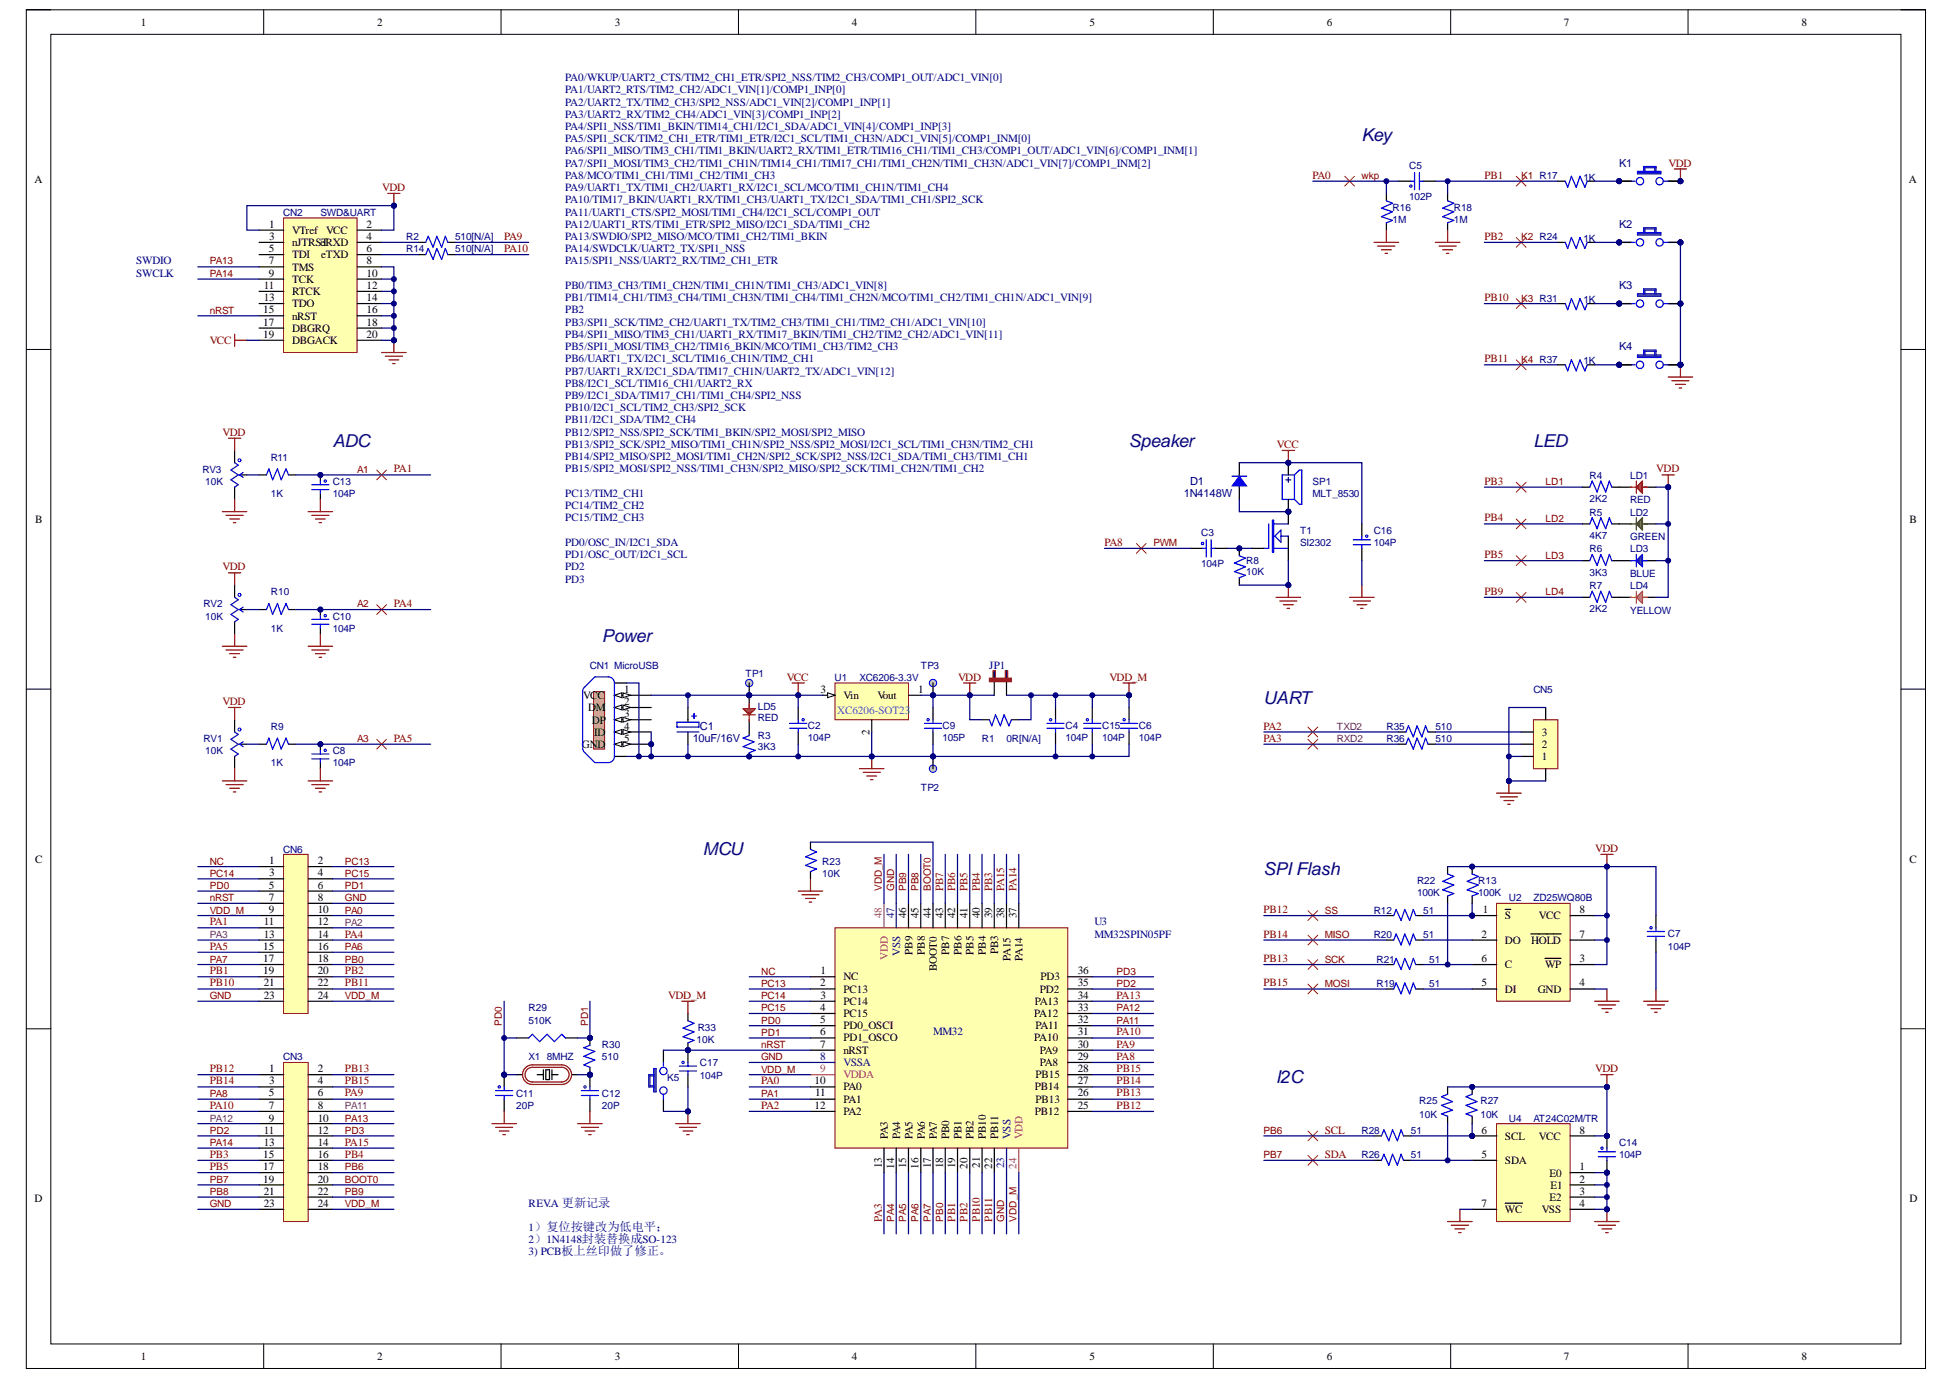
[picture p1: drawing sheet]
<svg xmlns="http://www.w3.org/2000/svg" width="297mm" height="210mm" viewBox="0 0 297 210" stroke-linecap="round" stroke-linejoin="round" font-family="sans-serif">
<defs><g id="words">
<g font-size="2.7" fill="#11037f">
<text x="207.1" y="21.4">Key</text>
<text x="50.6" y="68">ADC</text>
<text x="171.7" y="68">Speaker</text>
<text x="233.2" y="68">LED</text>
<text x="91.6" y="97.7">Power</text>
<text x="192.2" y="107">UART</text>
<text x="106.9" y="130.1">MCU</text>
<text x="192.2" y="133.1">SPIFlash</text>
<text x="194" y="164.8">I2C</text>
</g>
<g font-size="1.7">
<text x="21.4" y="3.9">1</text>
<text x="57.4" y="3.9">2</text>
<text x="93.5" y="3.9">3</text>
<text x="129.6" y="3.9">4</text>
<text x="165.7" y="3.9">5</text>
<text x="201.8" y="3.9">6</text>
<text x="237.9" y="3.9">7</text>
<text x="274" y="3.9">8</text>
<text x="5.2" y="27.9">A</text>
<text x="290.3" y="27.9">A</text>
<text x="41" y="34.7">1</text>
<text x="44.4" y="35.6">VTref VCC</text>
<text x="55.8" y="34.7">2</text>
<text x="40.9" y="38.4">5</text>
<text x="40.9" y="40.2">7</text>
<text x="41" y="36.5">3</text>
<text x="44.4" y="37.4">nJTRST</text>
<text x="44.4" y="39.3">TDI</text>
<text x="44.4" y="41.2">TMS</text>
<text x="48.7" y="37.4">eRXD</text>
<text x="48.8" y="39.3">eTXD</text>
<text x="55.8" y="36.5">4</text>
<text x="55.8" y="38.4">6</text>
<text x="55.8" y="40.2">8</text>
<text x="40" y="47.7">15</text>
<text x="40.1" y="43.9">11</text>
<text x="40.1" y="45.8">13</text>
<text x="40.9" y="42.1">9</text>
<text x="44.4" y="43">TCK</text>
<text x="44.4" y="44.9">RTCK</text>
<text x="44.4" y="46.7">TDO</text>
<text x="55.8" y="42.1">10</text>
<text x="55.8" y="43.9">12</text>
<text x="55.8" y="45.8">14</text>
<text x="55.8" y="47.7">16</text>
<text x="40" y="49.5">17</text>
<text x="40" y="51.4">19</text>
<text x="44.4" y="48.6">nRST</text>
<text x="44.4" y="50.5">DBGRQ</text>
<text x="44.4" y="52.3">DBGACK</text>
<text x="55.8" y="49.5">18</text>
<text x="55.8" y="51.4">20</text>
<text x="5.3" y="79.5">B</text>
<text x="290.4" y="79.5">B</text>
<text x="88.7" y="106.3">VCC</text>
<text x="94.9" y="105.4">1</text>
<text x="94.9" y="107.3">2</text>
<text x="124.8" y="105.4">3</text>
<text x="128.3" y="106.3">Vin</text>
<text x="133.4" y="106.3">Vout</text>
<text x="139.6" y="105.4">1</text>
<text x="88.5" y="113.8">GND</text>
<text x="89.4" y="108.2">D</text>
<text x="90" y="110.1">DP</text>
<text x="90.4" y="111.9">ID</text>
<text x="90.6" y="108.2">M</text>
<text x="94.9" y="109.1">3</text>
<text x="94.9" y="111">4</text>
<text x="94.9" y="112.8">5</text>
<text x="132.3" y="111.7" transform="rotate(-90 132.3 111.7)">2</text>
<text x="234.5" y="113.8">2</text>
<text x="234.5" y="111.9">3</text>
<text x="234.5" y="115.6">1</text>
<text x="5.3" y="131.2">C</text>
<text x="41" y="131.4">1</text>
<text x="48.3" y="131.4">2</text>
<text x="290.4" y="131.2">C</text>
<text x="40.9" y="135.2">5</text>
<text x="40.9" y="137">7</text>
<text x="41" y="133.3">3</text>
<text x="48.3" y="133.3">4</text>
<text x="48.3" y="135.2">6</text>
<text x="48.3" y="137">8</text>
<text x="40.1" y="140.7">11</text>
<text x="40.1" y="142.6">13</text>
<text x="40.9" y="138.9">9</text>
<text x="48.3" y="138.9">10</text>
<text x="48.3" y="140.7">12</text>
<text x="48.3" y="142.6">14</text>
<text x="137.8" y="139.6" transform="rotate(-90 137.8 139.6)">46</text>
<text x="139.7" y="139.6" transform="rotate(-90 139.7 139.6)">45</text>
<text x="141.6" y="139.6" transform="rotate(-90 141.6 139.6)">44</text>
<text x="143.4" y="139.6" transform="rotate(-90 143.4 139.6)">43</text>
<text x="145.3" y="139.6" transform="rotate(-90 145.3 139.6)">42</text>
<text x="147.2" y="139.6" transform="rotate(-90 147.2 139.6)">41</text>
<text x="149" y="139.6" transform="rotate(-90 149 139.6)">40</text>
<text x="150.9" y="139.6" transform="rotate(-90 150.9 139.6)">39</text>
<text x="152.7" y="139.6" transform="rotate(-90 152.7 139.6)">38</text>
<text x="154.6" y="139.6" transform="rotate(-90 154.6 139.6)">37</text>
<text x="225.3" y="142.6">2</text>
<text x="225.5" y="138.9">1</text>
<text x="228.9" y="139.8">S</text>
<text x="228.9" y="143.5">DO</text>
<text x="232.9" y="143.5">HOLD</text>
<text x="234.1" y="139.8">VCC</text>
<text x="240.2" y="142.6">7</text>
<text x="240.2" y="138.9">8</text>
<text x="40" y="144.5">15</text>
<text x="40" y="146.3">17</text>
<text x="40" y="148.2">19</text>
<text x="48.3" y="144.5">16</text>
<text x="48.3" y="146.3">18</text>
<text x="48.3" y="148.2">20</text>
<text x="124.8" y="148.2">1</text>
<text x="128.3" y="149.1">NC</text>
<text x="138.8" y="145.2" transform="rotate(-90 138.8 145.2)">PB9</text>
<text x="140.6" y="145.2" transform="rotate(-90 140.6 145.2)">PB8</text>
<text x="142.5" y="147.8" transform="rotate(-90 142.5 147.8)">BOOT0</text>
<text x="144.4" y="145.2" transform="rotate(-90 144.4 145.2)">PB7</text>
<text x="146.2" y="145.2" transform="rotate(-90 146.2 145.2)">PB6</text>
<text x="148.1" y="145.2" transform="rotate(-90 148.1 145.2)">PB5</text>
<text x="149.9" y="145.2" transform="rotate(-90 149.9 145.2)">PB4</text>
<text x="151.8" y="145.1" transform="rotate(-90 151.8 145.1)">PB3</text>
<text x="153.7" y="146.2" transform="rotate(-90 153.7 146.2)">PA15</text>
<text x="155.5" y="146.2" transform="rotate(-90 155.5 146.2)">PA14</text>
<text x="158.2" y="149.1">PD3</text>
<text x="163.9" y="148.2">36</text>
<text x="225.3" y="146.3">6</text>
<text x="228.9" y="147.3">C</text>
<text x="235" y="147.3">WP</text>
<text x="240.2" y="146.3">3</text>
<text x="40.1" y="150">21</text>
<text x="40.1" y="151.9">23</text>
<text x="48.3" y="150">22</text>
<text x="48.3" y="151.9">24</text>
<text x="124.7" y="150">2</text>
<text x="124.7" y="153.8">4</text>
<text x="124.7" y="155.6">5</text>
<text x="124.8" y="151.9">3</text>
<text x="128.3" y="151">PC13</text>
<text x="128.3" y="152.8">PC14</text>
<text x="128.3" y="154.7">PC15</text>
<text x="157.3" y="154.7">PA12</text>
<text x="157.4" y="152.8">PA13</text>
<text x="158.2" y="151">PD2</text>
<text x="163.9" y="155.6">32</text>
<text x="163.9" y="153.8">33</text>
<text x="163.9" y="151.9">34</text>
<text x="163.9" y="150">35</text>
<text x="225.3" y="150">5</text>
<text x="228.9" y="151">DI</text>
<text x="233.9" y="151">GND</text>
<text x="240.2" y="150">4</text>
<text x="124.7" y="157.5">6</text>
<text x="124.7" y="159.3">7</text>
<text x="128.3" y="156.6">PD0_OSCI</text>
<text x="128.3" y="158.4">PD1_OSCO</text>
<text x="128.3" y="160.3">nRST</text>
<text x="157.3" y="158.4">PA10</text>
<text x="157.5" y="156.6">PA11</text>
<text x="158.2" y="160.3">PA9</text>
<text x="163.9" y="161.2">29</text>
<text x="163.9" y="159.3">30</text>
<text x="163.9" y="157.5">31</text>
<text x="40.9" y="166.8">5</text>
<text x="41" y="163.1">1</text>
<text x="41" y="164.9">3</text>
<text x="48.3" y="163.1">2</text>
<text x="48.3" y="164.9">4</text>
<text x="48.3" y="166.8">6</text>
<text x="123.9" y="164.9">10</text>
<text x="124" y="166.8">11</text>
<text x="128.3" y="165.9">PA0</text>
<text x="128.3" y="167.7">PA1</text>
<text x="157.4" y="165.9">PB14</text>
<text x="157.5" y="167.7">PB13</text>
<text x="157.5" y="164">PB15</text>
<text x="158.2" y="162.1">PA8</text>
<text x="163.9" y="166.8">26</text>
<text x="163.9" y="164.9">27</text>
<text x="163.9" y="163.1">28</text>
<text x="40.1" y="172.4">11</text>
<text x="40.9" y="168.6">7</text>
<text x="40.9" y="170.6">9</text>
<text x="48.3" y="168.6">8</text>
<text x="48.3" y="170.6">10</text>
<text x="48.3" y="172.4">12</text>
<text x="123.9" y="168.6">12</text>
<text x="128.3" y="169.6">PA2</text>
<text x="135.1" y="173.3" transform="rotate(-90 135.1 173.3)">PA3</text>
<text x="136.9" y="173.3" transform="rotate(-90 136.9 173.3)">PA4</text>
<text x="138.8" y="173.3" transform="rotate(-90 138.8 173.3)">PA5</text>
<text x="140.6" y="173.3" transform="rotate(-90 140.6 173.3)">PA6</text>
<text x="142.5" y="173.3" transform="rotate(-90 142.5 173.3)">PA7</text>
<text x="144.4" y="173.3" transform="rotate(-90 144.4 173.3)">PB0</text>
<text x="146.2" y="173.3" transform="rotate(-90 146.2 173.3)">PB1</text>
<text x="148.1" y="173.3" transform="rotate(-90 148.1 173.3)">PB2</text>
<text x="149.9" y="173.3" transform="rotate(-90 149.9 173.3)">PB10</text>
<text x="151.8" y="173.3" transform="rotate(-90 151.8 173.3)">PB11</text>
<text x="157.4" y="169.6">PB12</text>
<text x="163.9" y="168.6">25</text>
<text x="225.3" y="172.4">6</text>
<text x="228.9" y="173.4">SCL</text>
<text x="234.1" y="173.4">VCC</text>
<text x="240.2" y="172.4">8</text>
<text x="40" y="176.2">15</text>
<text x="40" y="178">17</text>
<text x="40" y="179.9">19</text>
<text x="40.1" y="174.3">13</text>
<text x="48.3" y="174.3">14</text>
<text x="48.3" y="176.2">16</text>
<text x="48.3" y="178">18</text>
<text x="48.3" y="179.9">20</text>
<text x="134.1" y="177.7" transform="rotate(-90 134.1 177.7)">13</text>
<text x="136" y="177.8" transform="rotate(-90 136 177.8)">14</text>
<text x="137.8" y="177.7" transform="rotate(-90 137.8 177.7)">15</text>
<text x="139.7" y="177.8" transform="rotate(-90 139.7 177.8)">16</text>
<text x="141.6" y="177.7" transform="rotate(-90 141.6 177.7)">17</text>
<text x="143.4" y="177.7" transform="rotate(-90 143.4 177.7)">18</text>
<text x="145.3" y="177.7" transform="rotate(-90 145.3 177.7)">19</text>
<text x="147.2" y="177.8" transform="rotate(-90 147.2 177.8)">20</text>
<text x="149" y="177.6" transform="rotate(-90 149 177.6)">21</text>
<text x="150.9" y="177.8" transform="rotate(-90 150.9 177.8)">22</text>
<text x="225.3" y="176.2">5</text>
<text x="228.9" y="177.1">SDA</text>
<text x="235.7" y="179">E0</text>
<text x="240.2" y="178">1</text>
<text x="240.2" y="179.9">2</text>
<text x="5.2" y="182.8">D</text>
<text x="40.1" y="181.7">21</text>
<text x="40.1" y="183.6">23</text>
<text x="48.3" y="181.7">22</text>
<text x="48.3" y="183.6">24</text>
<text x="225.3" y="183.6">7</text>
<text x="228.9" y="184.5">WC</text>
<text x="234.5" y="184.5">VSS</text>
<text x="235.7" y="182.7">E2</text>
<text x="235.8" y="180.8">E1</text>
<text x="240.2" y="181.7">3</text>
<text x="240.2" y="183.6">4</text>
<text x="290.4" y="182.8">D</text>
<text x="21.4" y="206.9">1</text>
<text x="57.4" y="206.9">2</text>
<text x="93.5" y="206.9">3</text>
<text x="129.6" y="206.9">4</text>
<text x="165.7" y="206.9">5</text>
<text x="201.8" y="206.9">6</text>
<text x="237.9" y="206.9">7</text>
<text x="274" y="206.9">8</text>
</g>
<g font-size="1.7" fill="#000080">
<text x="86" y="12.3">PA0/WKUP/UART2_CTS/TIM2_CH1_ETR/SPI2_NSS/TIM2_CH3/COMP1_OUT/ADC1_VIN[0]</text>
<text x="86" y="14.2">PA1/UART2_RTS/TIM2_CH2/ADC1_VIN[1]/COMP1_INP[0]</text>
<text x="86" y="16.1">PA2/UART2_TX/TIM2_CH3/SPI2_NSS/ADC1_VIN[2]/COMP1_INP[1]</text>
<text x="86" y="17.9">PA3/UART2_RX/TIM2_CH4/ADC1_VIN[3]/COMP1_INP[2]</text>
<text x="86" y="19.8">PA4/SPI1_NSS/TIM1_BKIN/TIM14_CH1/I2C1_SDA/ADC1_VIN[4]/COMP1_INP[3]</text>
<text x="86" y="23.5">PA6/SPI1_MISO/TIM3_CH1/TIM1_BKIN/UART2_RX/TIM1_ETR/TIM16_CH1/TIM1_CH3/COMP1_OUT/ADC1_VIN[6]/COMP1_INM[1]</text>
<text x="86" y="21.6">PA5/SPI1_SCK/TIM2_CH1_ETR/TIM1_ETR/I2C1_SCL/TIM1_CH3N/ADC1_VIN[5]/COMP1_INM[0]</text>
<text x="86" y="25.4">PA7/SPI1_MOSI/TIM3_CH2/TIM1_CH1N/TIM14_CH1/TIM17_CH1/TIM1_CH2N/TIM1_CH3N/ADC1_VIN[7]/COMP1_INM[2]</text>
<text x="86" y="27.2">PA8/MCO/TIM1_CH1/TIM1_CH2/TIM1_CH3</text>
<text x="86" y="29.1">PA9/UART1_TX/TIM1_CH2/UART1_RX/I2C1_SCL/MCO/TIM1_CH1N/TIM1_CH4</text>
<text x="246.2" y="25.4">K1</text>
<text x="86" y="30.9">PA10/TIM17_BKIN/UART1_RX/TIM1_CH3/UART1_TX/I2C1_SDA/TIM1_CH1/SPI2_SCK</text>
<text x="86" y="32.8">PA11/UART1_CTS/SPI2_MOSI/TIM1_CH4/I2C1_SCL/COMP1_OUT</text>
<text x="86" y="34.7">PA12/UART1_RTS/TIM1_ETR/SPI2_MISO/I2C1_SDA/TIM1_CH2</text>
<text x="246.2" y="34.7">K2</text>
<text x="20.7" y="40.2">SWDIO</text>
<text x="86" y="36.5">PA13/SWDIO/SPI2_MISO/MCO/TIM1_CH2/TIM1_BKIN</text>
<text x="86" y="38.4">PA14/SWDCLK/UART2_TX/SPI1_NSS</text>
<text x="86" y="40.2">PA15/SPI1_NSS/UART2_RX/TIM2_CH1_ETR</text>
<text x="20.7" y="42.1">SWCLK</text>
<text x="86" y="43.9">PB0/TIM3_CH3/TIM1_CH2N/TIM1_CH1N/TIM1_CH3/ADC1_VIN[8]</text>
<text x="86" y="45.8">PB1/TIM14_CH1/TIM3_CH4/TIM1_CH3N/TIM1_CH4/TIM1_CH2N/MCO/TIM1_CH2/TIM1_CH1N/ADC1_VIN[9]</text>
<text x="86" y="47.7">PB2</text>
<text x="246.2" y="43.9">K3</text>
<text x="86" y="49.5">PB3/SPI1_SCK/TIM2_CH2/UART1_TX/TIM2_CH3/TIM1_CH1/TIM2_CH1/ADC1_VIN[10]</text>
<text x="86" y="51.4">PB4/SPI1_MISO/TIM3_CH1/UART1_RX/TIM17_BKIN/TIM1_CH2/TIM2_CH2/ADC1_VIN[11]</text>
<text x="86" y="53.2">PB5/SPI1_MOSI/TIM3_CH2/TIM16_BKIN/MCO/TIM1_CH3/TIM2_CH3</text>
<text x="246.2" y="53.2">K4</text>
<text x="86" y="55.1">PB6/UART1_TX/I2C1_SCL/TIM16_CH1N/TIM2_CH1</text>
<text x="86" y="57">PB7/UART1_RX/I2C1_SDA/TIM17_CH1N/UART2_TX/ADC1_VIN[12]</text>
<text x="86" y="58.8">PB8/I2C1_SCL/TIM16_CH1/UART2_RX</text>
<text x="86" y="62.5">PB10/I2C1_SCL/TIM2_CH3/SPI2_SCK</text>
<text x="86" y="64.4">PB11/I2C1_SDA/TIM2_CH4</text>
<text x="86" y="60.7">PB9/I2C1_SDA/TIM17_CH1/TIM1_CH4/SPI2_NSS</text>
<text x="86" y="66.3">PB12/SPI2_NSS/SPI2_SCK/TIM1_BKIN/SPI2_MOSI/SPI2_MISO</text>
<text x="86" y="68.1">PB13/SPI2_SCK/SPI2_MISO/TIM1_CH1N/SPI2_NSS/SPI2_MOSI/I2C1_SCL/TIM1_CH3N/TIM2_CH1</text>
<text x="86" y="70">PB14/SPI2_MISO/SPI2_MOSI/TIM1_CH2N/SPI2_SCK/SPI2_NSS/I2C1_SDA/TIM1_CH3/TIM1_CH1</text>
<text x="86" y="71.8">PB15/SPI2_MOSI/SPI2_NSS/TIM1_CH3N/SPI2_MISO/SPI2_SCK/TIM1_CH2N/TIM1_CH2</text>
<text x="86" y="75.6">PC13/TIM2_CH1</text>
<text x="86" y="77.4">PC14/TIM2_CH2</text>
<text x="180.1" y="75.6">1N4148W</text>
<text x="181" y="73.7">D1</text>
<text x="86" y="79.3">PC15/TIM2_CH3</text>
<text x="86" y="83">PD0/OSC_IN/I2C1_SDA</text>
<text x="86" y="84.9">PD1/OSC_OUT/I2C1_SCL</text>
<text x="86" y="86.7">PD2</text>
<text x="86" y="88.7">PD3</text>
<text x="150.5" y="101.7">JP1</text>
<text x="105.4" y="112.8">10uF/16V</text>
<text x="106.5" y="111">C1</text>
<text x="166.4" y="140.7">U3</text>
<text x="166.4" y="142.6">MM32SPIN05PF</text>
<text x="141.9" y="157.5">MM32</text>
<text x="80.4" y="183.5">REV.A 更新记录</text>
<text x="80.4" y="187.2">1）复位按键改为低电平；</text>
<text x="80.4" y="191">3) PCB板上丝印做了修正。</text>
<text x="80.4" y="189.1">2）1N4148封装替换成SO-123</text>
</g>
<g font-size="1.7" fill="#800000">
<text x="58.1" y="29.1">VDD</text>
<text x="199.6" y="27.2">PA0</text>
<text x="225.8" y="27.2">PB1</text>
<text x="253.8" y="25.4">VDD</text>
<text x="76.7" y="36.5">PA9</text>
<text x="76.7" y="38.4">PA10</text>
<text x="225.8" y="36.5">PB2</text>
<text x="225.8" y="45.8">PB10</text>
<text x="31.9" y="52.3">VCC</text>
<text x="225.8" y="55.1">PB11</text>
<text x="33.8" y="66.3">VDD</text>
<text x="59.9" y="71.8">PA1</text>
<text x="194.2" y="68.1">VCC</text>
<text x="251.9" y="71.8">VDD</text>
<text x="225.8" y="73.7">PB3</text>
<text x="168" y="83">PA8</text>
<text x="225.8" y="79.3">PB4</text>
<text x="33.8" y="86.7">VDD</text>
<text x="225.8" y="84.9">PB5</text>
<text x="59.9" y="92.4">PA4</text>
<text x="225.8" y="90.5">PB9</text>
<text x="33.8" y="107.3">VDD</text>
<text x="119.7" y="103.5">VCC</text>
<text x="145.7" y="103.5">VDD</text>
<text x="168.7" y="103.5">VDD_M</text>
<text x="59.9" y="112.8">PA5</text>
<text x="192.2" y="111">PA2</text>
<text x="192.2" y="112.8">PA3</text>
<text x="242.6" y="129.6">VDD</text>
<text x="143.4" y="135.5" transform="rotate(-90 143.4 135.5)">PB7</text>
<text x="145.3" y="135.5" transform="rotate(-90 145.3 135.5)">PB6</text>
<text x="147.2" y="135.5" transform="rotate(-90 147.2 135.5)">PB5</text>
<text x="149" y="135.5" transform="rotate(-90 149 135.5)">PB4</text>
<text x="150.9" y="135.5" transform="rotate(-90 150.9 135.5)">PB3</text>
<text x="152.7" y="135.5" transform="rotate(-90 152.7 135.5)">PA15</text>
<text x="154.6" y="135.5" transform="rotate(-90 154.6 135.5)">PA14</text>
<text x="31.9" y="140.7">PA1</text>
<text x="52.5" y="142.6">PA4</text>
<text x="192.2" y="138.9">PB12</text>
<text x="192.2" y="142.6">PB14</text>
<text x="31.9" y="148.2">PB1</text>
<text x="31.9" y="144.5">PA5</text>
<text x="52.5" y="148.2">PB2</text>
<text x="192.2" y="146.3">PB13</text>
<text x="31.9" y="150">PB10</text>
<text x="52.5" y="150">PB11</text>
<text x="101.6" y="151.9">VDD_M</text>
<text x="169.8" y="151.9">PA13</text>
<text x="192.2" y="150">PB15</text>
<text x="169.8" y="161.2">PA8</text>
<text x="169.8" y="159.3">PA9</text>
<text x="169.8" y="157.5">PA10</text>
<text x="31.9" y="163.1">PB12</text>
<text x="31.9" y="164.9">PB14</text>
<text x="52.5" y="166.8">PA9</text>
<text x="52.5" y="163.1">PB13</text>
<text x="52.5" y="164.9">PB15</text>
<text x="115.8" y="164.9">PA0</text>
<text x="169.8" y="166.8">PB13</text>
<text x="169.8" y="164.9">PB14</text>
<text x="169.8" y="163.1">PB15</text>
<text x="242.6" y="163.1">VDD</text>
<text x="31.9" y="168.6">PA10</text>
<text x="115.8" y="168.6">PA2</text>
<text x="169.8" y="168.6">PB12</text>
<text x="201.5" y="172.4">SCL</text>
<text x="31.9" y="176.2">PB3</text>
<text x="31.9" y="178">PB5</text>
<text x="52.5" y="176.2">PB4</text>
<text x="52.5" y="174.3">PA15</text>
<text x="201.5" y="176.2">SDA</text>
<text x="134.1" y="185.8" transform="rotate(-90 134.1 185.8)">PA3</text>
<text x="145.3" y="185.8" transform="rotate(-90 145.3 185.8)">PB1</text>
<text x="147.2" y="185.8" transform="rotate(-90 147.2 185.8)">PB2</text>
<text x="149" y="185.8" transform="rotate(-90 149 185.8)">PB10</text>
<text x="150.9" y="185.8" transform="rotate(-90 150.9 185.8)">PB11</text>
</g>
<text font-size="1.7" fill="#009cca" x="127.4" y="108.5">XC6206-SOT23</text>
<g font-size="1.7" fill="#c5008e">
<text x="134.1" y="139.6" transform="rotate(-90 134.1 139.6)">48</text>
<text x="135.1" y="146" transform="rotate(-90 135.1 146)">VDD</text>
<text x="124.7" y="163.1">9</text>
<text x="128.3" y="164">VDDA</text>
<text x="155.5" y="173.3" transform="rotate(-90 155.5 173.3)">VDD</text>
<text x="154.6" y="177.8" transform="rotate(-90 154.6 177.8)">24</text>
</g>
<g font-size="1.7" fill="#11037f">
<text x="136" y="139.6" transform="rotate(-90 136 139.6)">47</text>
<text x="136.9" y="145.4" transform="rotate(-90 136.9 145.4)">VSS</text>
<text x="124.7" y="161.2">8</text>
<text x="128.3" y="162.1">VSSA</text>
<text x="153.7" y="173.3" transform="rotate(-90 153.7 173.3)">VSS</text>
<text x="152.7" y="177.7" transform="rotate(-90 152.7 177.7)">23</text>
</g>
<g font-size="1.5" fill="#800000">
<text x="207.1" y="27.2">wkp</text>
<text x="231.4" y="27.2">K1 R17</text>
<text x="31.9" y="40.2">PA13</text>
<text x="231.4" y="36.5">K2 R24</text>
<text x="31.9" y="47.8">nRST</text>
<text x="31.9" y="42.1">PA14</text>
<text x="231.4" y="45.9">K3 R31</text>
<text x="231.4" y="55.2">K4 R37</text>
<text x="54.3" y="71.9">A1</text>
<text x="235.1" y="73.8">LD1</text>
<text x="175.4" y="83.1">PWM</text>
<text x="235.1" y="79.4">LD2</text>
<text x="235.1" y="85">LD3</text>
<text x="54.3" y="92.4">A2</text>
<text x="235.1" y="90.5">LD4</text>
<text x="54.3" y="112.8">A3</text>
<text x="31.9" y="131.5">NC</text>
<text x="52.5" y="131.5">PC13</text>
<text x="31.9" y="137.1">nRST</text>
<text x="31.9" y="133.4">PC14</text>
<text x="31.9" y="135.2">PD0</text>
<text x="52.5" y="133.4">PC15</text>
<text x="52.5" y="135.2">PD1</text>
<text x="52.5" y="137.1">GND</text>
<text x="134.1" y="135.5" transform="rotate(-90 134.1 135.5)">VDD_M</text>
<text x="136" y="135.5" transform="rotate(-90 136 135.5)">GND</text>
<text x="137.8" y="135.5" transform="rotate(-90 137.8 135.5)">PB9</text>
<text x="139.7" y="135.5" transform="rotate(-90 139.7 135.5)">PB8</text>
<text x="141.6" y="135.5" transform="rotate(-90 141.6 135.5)">BOOT0</text>
<text x="31.9" y="139">VDD_M</text>
<text x="52.5" y="139">PA0</text>
<text x="201.5" y="139">SS</text>
<text x="201.5" y="142.7">MISO</text>
<text x="31.9" y="146.4">PA7</text>
<text x="52.5" y="144.5">PA6</text>
<text x="52.5" y="146.4">PB0</text>
<text x="115.8" y="148.3">NC</text>
<text x="169.8" y="148.3">PD3</text>
<text x="201.5" y="146.4">SCK</text>
<text x="31.9" y="152">GND</text>
<text x="52.5" y="152">VDD_M</text>
<text x="115.8" y="150.1">PC13</text>
<text x="115.8" y="155.7">PD0</text>
<text x="115.8" y="152">PC14</text>
<text x="115.8" y="153.8">PC15</text>
<text x="169.8" y="150.1">PD2</text>
<text x="169.8" y="155.7">PA11</text>
<text x="169.8" y="153.8">PA12</text>
<text x="201.5" y="150.1">MOSI</text>
<text x="76.3" y="156" transform="rotate(-90 76.3 156)">PD0</text>
<text x="89.4" y="156" transform="rotate(-90 89.4 156)">PD1</text>
<text x="115.8" y="159.4">nRST</text>
<text x="115.8" y="157.6">PD1</text>
<text x="115.8" y="161.3">GND</text>
<text x="31.9" y="166.9">PA8</text>
<text x="115.8" y="166.9">PA1</text>
<text x="115.8" y="163.1">VDD_M</text>
<text x="31.9" y="172.4">PD2</text>
<text x="52.5" y="170.6">PA13</text>
<text x="52.5" y="172.4">PD3</text>
<text x="192.2" y="172.4">PB6</text>
<text x="31.9" y="179.9">PB7</text>
<text x="31.9" y="174.3">PA14</text>
<text x="52.5" y="178">PB6</text>
<text x="52.5" y="179.9">BOOT0</text>
<text x="192.2" y="176.2">PB7</text>
<text x="31.9" y="181.7">PB8</text>
<text x="31.9" y="183.6">GND</text>
<text x="52.5" y="181.7">PB9</text>
<text x="52.5" y="183.6">VDD_M</text>
<text x="136" y="185.8" transform="rotate(-90 136 185.8)">PA4</text>
<text x="137.8" y="185.8" transform="rotate(-90 137.8 185.8)">PA5</text>
<text x="139.7" y="185.8" transform="rotate(-90 139.7 185.8)">PA6</text>
<text x="141.6" y="185.8" transform="rotate(-90 141.6 185.8)">PA7</text>
<text x="143.4" y="185.8" transform="rotate(-90 143.4 185.8)">PB0</text>
<text x="152.7" y="185.8" transform="rotate(-90 152.7 185.8)">GND</text>
<text x="154.6" y="185.8" transform="rotate(-90 154.6 185.8)">VDD_M</text>
</g>
<g font-size="1.5" fill="#000080">
<text x="214.3" y="25.8">C5</text>
<text x="240.8" y="27.5">1K</text>
<text x="43.1" y="32.8">CN2</text>
<text x="48.7" y="32.8">SWD&amp;UART</text>
<text x="211.8" y="32.1">R16</text>
<text x="211.8" y="34">1M</text>
<text x="214.3" y="30.4">102P</text>
<text x="221.1" y="32.1">R18</text>
<text x="221.1" y="34">1M</text>
<text x="61.8" y="36.5">R2</text>
<text x="61.8" y="38.4">R14</text>
<text x="69.2" y="36.5">510[N/A]</text>
<text x="69.2" y="38.4">510[N/A]</text>
<text x="240.8" y="36.8">1K</text>
<text x="240.8" y="46.1">1K</text>
<text x="240.8" y="55.4">1K</text>
<text x="30.8" y="71.9">RV3</text>
<text x="41.2" y="70.1">R11</text>
<text x="31.2" y="73.8">10K</text>
<text x="41.2" y="75.7">1K</text>
<text x="50.6" y="73.8">C13</text>
<text x="50.6" y="75.7">104P</text>
<text x="199.6" y="73.8">SP1</text>
<text x="199.6" y="75.7">MLT_8530</text>
<text x="241.8" y="72.9">R4</text>
<text x="241.8" y="76.4">2K2</text>
<text x="247.9" y="72.9">LD1</text>
<text x="247.9" y="76.6">RED</text>
<text x="182.7" y="81.6">C3</text>
<text x="197.8" y="81.2">T1</text>
<text x="197.8" y="83.1">SI2302</text>
<text x="208.9" y="81.2">C16</text>
<text x="208.9" y="83.1">104P</text>
<text x="241.8" y="78.4">R5</text>
<text x="241.8" y="82">4K7</text>
<text x="247.9" y="78.4">LD2</text>
<text x="247.9" y="82.2">GREEN</text>
<text x="182.7" y="86.2">104P</text>
<text x="189.5" y="85.7">R8</text>
<text x="189.5" y="87.4">10K</text>
<text x="241.8" y="84">R6</text>
<text x="241.8" y="87.6">3K3</text>
<text x="241.8" y="89.6">R7</text>
<text x="247.9" y="84">LD3</text>
<text x="247.9" y="87.7">BLUE</text>
<text x="247.9" y="89.6">LD4</text>
<text x="31" y="92.4">RV2</text>
<text x="31.2" y="94.2">10K</text>
<text x="41.2" y="90.5">R10</text>
<text x="50.6" y="94.2">C10</text>
<text x="241.8" y="93.2">2K2</text>
<text x="247.9" y="93.3">YELLOW</text>
<text x="41.2" y="96.1">1K</text>
<text x="50.6" y="96.1">104P</text>
<text x="89.7" y="101.7">CN1 MicroUSB</text>
<text x="140" y="101.7">TP3</text>
<text x="113.4" y="103">TP1</text>
<text x="126.9" y="103.5">U1</text>
<text x="130.7" y="103.5">XC6206-3.3V</text>
<text x="233.2" y="105.4">CN5</text>
<text x="31" y="112.8">RV1</text>
<text x="41.2" y="111">R9</text>
<text x="115.3" y="108">LD5</text>
<text x="115.3" y="109.7">RED</text>
<text x="115.3" y="112.3">R3</text>
<text x="122.9" y="110.8">C2</text>
<text x="122.9" y="112.7">104P</text>
<text x="143.3" y="110.8">C9</text>
<text x="143.3" y="112.7">105P</text>
<text x="149.4" y="112.8">R1</text>
<text x="153.1" y="112.8">0R[N/A]</text>
<text x="162" y="110.8">C4</text>
<text x="162" y="112.7">104P</text>
<text x="167.6" y="110.8">C15</text>
<text x="167.6" y="112.7">104P</text>
<text x="173.2" y="110.8">C6</text>
<text x="173.2" y="112.7">104P</text>
<text x="210.9" y="111">R35</text>
<text x="210.9" y="112.8">R36</text>
<text x="218.3" y="111">510</text>
<text x="218.3" y="112.8">510</text>
<text x="31.2" y="114.7">10K</text>
<text x="41.2" y="116.6">1K</text>
<text x="50.6" y="114.7">C8</text>
<text x="50.6" y="116.6">104P</text>
<text x="115.3" y="114">3K3</text>
<text x="140" y="120.3">TP2</text>
<text x="43.1" y="129.7">CN6</text>
<text x="125.1" y="131.5">R23</text>
<text x="125.1" y="133.4">10K</text>
<text x="215.5" y="134.5">R22</text>
<text x="215.5" y="136.3">100K</text>
<text x="224.8" y="134.5">R13</text>
<text x="224.8" y="136.3">100K</text>
<text x="229.5" y="137.1">U2</text>
<text x="233.2" y="137.1">ZD25WQ80B</text>
<text x="208.9" y="142.7">R20</text>
<text x="208.9" y="139">R12</text>
<text x="216.5" y="142.7">51</text>
<text x="216.5" y="139">51</text>
<text x="253.7" y="142.5">C7</text>
<text x="209.3" y="146.4">R21</text>
<text x="217.4" y="146.4">51</text>
<text x="253.7" y="144.5">104P</text>
<text x="80.4" y="153.8">R29</text>
<text x="80.4" y="155.7">510K</text>
<text x="209.3" y="150.1">R19</text>
<text x="217.4" y="150.1">51</text>
<text x="43.1" y="161.3">CN3</text>
<text x="80.4" y="161.3">X1</text>
<text x="83.2" y="161.3">8MHZ</text>
<text x="91.6" y="159.4">R30</text>
<text x="91.6" y="161.3">510</text>
<text x="105.9" y="158.7">10K</text>
<text x="106.1" y="156.8">R33</text>
<text x="78.5" y="166.9">C11</text>
<text x="91.6" y="166.9">C12</text>
<text x="101.5" y="164.4">K5</text>
<text x="106.5" y="162.2">C17</text>
<text x="106.5" y="164.1">104P</text>
<text x="215.9" y="168">R25</text>
<text x="225.2" y="168">R27</text>
<text x="78.5" y="168.7">20P</text>
<text x="91.6" y="168.7">20P</text>
<text x="207.1" y="172.4">R28</text>
<text x="214.6" y="172.4">51</text>
<text x="215.9" y="170">10K</text>
<text x="225.2" y="170">10K</text>
<text x="229.5" y="170.6">U4</text>
<text x="233.2" y="170.6">AT24C02M/TR</text>
<text x="207.1" y="176.2">R26</text>
<text x="214.6" y="176.2">51</text>
<text x="246.2" y="174.3">C14</text>
<text x="246.2" y="176.2">104P</text>
</g>
<g font-size="1.5" fill="#800080">
<text x="203.3" y="111">TXD2</text>
<text x="203.3" y="112.8">RXD2</text>
<text x="31.9" y="142.7">PA3</text>
<text x="52.5" y="140.8">PA2</text>
<text x="31.9" y="170.6">PA12</text>
<text x="52.5" y="168.7">PA11</text>
</g>
</g></defs>
<path d="M4 1.5h288.9v206.7h-288.9z" fill="none" stroke="#000" stroke-width=".15"/>
<path d="M7.7 5.2h281.4v199.2h-281.4z" fill-rule="evenodd" fill="#fff"/>
<g fill="none" stroke="#000" stroke-width=".15">
<path d="M4 1.5h3.7M7.7 5.2h281.4v199.2h-281.4zM40.1 1.5v3.7M76.2 1.5v3.7M112.3 1.5v3.7M148.4 1.5v3.7M184.5 1.5v3.7M220.6 1.5v3.7M256.7 1.5v3.7M289.1 1.5h3.8v3.7M4 53.2h3.7M289.1 53.2h3.8"/>
<path d="M4 104.8h3.7M289.1 104.8h3.8M4 156.5h3.7M289.1 156.5h3.8M40.1 204.4v3.8M76.2 204.4v3.8M112.3 204.4v3.8M148.4 204.4v3.8M184.5 204.4v3.8M220.6 204.4v3.8M256.7 204.4v3.8M292.9 204.4v3.8"/>
</g>
<circle cx="76.7" cy="163.5" r=".37" fill="#000080"/>
<circle cx="76.7" cy="163.5" r=".37" fill="none" stroke="#000080" stroke-width=".15"/>
<path d="M76.7 163.5v1.8" fill="none" stroke="#000" stroke-width=".18"/>
<circle cx="76.7" cy="163.5" r=".37" fill="#000080"/>
<circle cx="76.7" cy="163.5" r=".37" fill="none" stroke="#000080" stroke-width=".15"/>
<path d="M76.7 167.2v1.8" fill="none" stroke="#000" stroke-width=".18"/>
<path d="M75.4 166.6h2.6M75.4 165.9h2.6M76.7 165.3v.6M76.7 166.6v.6" fill="none" stroke="#00f" stroke-width=".18"/>
<circle cx="75.9" cy="165.3" r=".19" fill="#c0c0c0"/>
<circle cx="75.9" cy="165.3" r=".19" fill="none" stroke="#00f" stroke-width=".15"/>
<circle cx="89.7" cy="163.5" r=".37" fill="#000080"/>
<circle cx="89.7" cy="163.5" r=".37" fill="none" stroke="#000080" stroke-width=".15"/>
<path d="M89.7 163.5v1.8" fill="none" stroke="#000" stroke-width=".18"/>
<circle cx="89.7" cy="163.5" r=".37" fill="#000080"/>
<circle cx="89.7" cy="163.5" r=".37" fill="none" stroke="#000080" stroke-width=".15"/>
<path d="M89.7 167.2v1.8" fill="none" stroke="#000" stroke-width=".18"/>
<path d="M88.4 166.6h2.6M88.4 165.9h2.6M89.7 165.3v.6M89.7 166.6v.6" fill="none" stroke="#00f" stroke-width=".18"/>
<circle cx="89" cy="165.3" r=".19" fill="#c0c0c0"/>
<circle cx="89" cy="165.3" r=".19" fill="none" stroke="#00f" stroke-width=".15"/>
<path d="M78.5 157.9h1.9M86 157.9h1.9" fill="none" stroke="#000" stroke-width=".18"/>
<path d="M80.4 157.9l.6-.6 1.1 1.1 1.1-1.1 1.1 1.1 1.1-1.1 .6 .6" fill="none" stroke="#00f" stroke-width=".18"/>
<path d="M74.8 170.9h3.7M75.4 171.5h2.6M75.9 172h1.5M76.5 172.6h.4M76.7 169v1.9M87.9 170.9h3.7M88.4 171.5h2.6M89 172h1.5M89.5 172.6h.4M89.7 169v1.9" fill="none" stroke="#800000" stroke-width=".18"/>
<circle cx="89.7" cy="163.5" r=".37" fill="#000080"/>
<circle cx="89.7" cy="163.5" r=".37" fill="none" stroke="#000080" stroke-width=".15"/>
<circle cx="89.7" cy="157.9" r=".37" fill="#000080"/>
<circle cx="89.7" cy="157.9" r=".37" fill="none" stroke="#000080" stroke-width=".15"/>
<path d="M89.7 162.3v1.2" fill="none" stroke="#000" stroke-width=".18"/>
<circle cx="89.7" cy="163.5" r=".37" fill="#000080"/>
<circle cx="89.7" cy="163.5" r=".37" fill="none" stroke="#000080" stroke-width=".15"/>
<path d="M89.7 157.9v1.1" fill="none" stroke="#000" stroke-width=".18"/>
<circle cx="89.7" cy="157.9" r=".37" fill="#000080"/>
<circle cx="89.7" cy="157.9" r=".37" fill="none" stroke="#000080" stroke-width=".15"/>
<path d="M89.7 159l-.9 .4 1.7 .5-1.7 .8 1.7 .5-1.7 .8 .9 .3" fill="none" stroke="#00f" stroke-width=".18"/>
<path d="M78.5 163.5h1M81.7 163.5h.9M82.6 162.7v1.5M83 162.7h.6v1.5h-.6zM83.9 163.5h1M83.9 162.7v1.5M86.9 163.5h1" fill="none" stroke="#000" stroke-width=".18"/>
<path d="M79.8 162.6l.7-.6h.5h4.4a1.49 1.49 0 0 1 1.5 1.5 1.49 1.49 0 0 1-1.5 1.5h-4.4a1.49 1.49 0 0 1-1.4-.9 1.49 1.49 0 0 1 .2-1.5zM80.3 162.6l.7-.3h4.4a1.12 1.12 0 0 1 1.2 1.2 1.12 1.12 0 0 1-1.2 1.1h-4.4a1.12 1.12 0 0 1-1.1-.8 1.12 1.12 0 0 1 .4-1.2z" fill="none" stroke="#800000" stroke-width=".18"/>
<path d="M43.1 129.9h3.8v24.3h-3.8z" fill-rule="evenodd" fill="#ffffb0"/>
<path d="M43.1 129.9h3.8v24.3h-3.8z" fill="none" stroke="#800000" stroke-width=".15"/>
<g fill="none" stroke="#000" stroke-width=".18">
<path d="M39.4 131.8h3.7M39.4 133.7h3.7M39.4 135.5h3.7M39.4 137.4h3.7M39.4 139.3h3.7M46.9 131.8h3.7M46.9 133.7h3.7M46.9 135.5h3.7M46.9 137.4h3.7M46.9 139.3h3.7M39.4 141.1h3.7M39.4 143h3.7"/>
<path d="M39.4 144.8h3.7M39.4 146.7h3.7M39.4 148.6h3.7M39.4 150.4h3.7M39.4 152.3h3.7M46.9 141.1h3.7M46.9 143h3.7M46.9 144.8h3.7M46.9 146.7h3.7M46.9 148.6h3.7M46.9 150.4h3.7M46.9 152.3h3.7"/>
</g>
<path d="M43.1 161.6h3.8v24.2h-3.8z" fill-rule="evenodd" fill="#ffffb0"/>
<path d="M43.1 161.6h3.8v24.2h-3.8z" fill="none" stroke="#800000" stroke-width=".15"/>
<path d="M123.3 128.1v1.1M123.3 132.6v1.1M39.4 163.5h3.7M39.4 165.3h3.7M39.4 167.2h3.7M39.4 169h3.7M39.4 170.9h3.7M46.9 163.5h3.7M46.9 165.3h3.7M46.9 167.2h3.7M46.9 169h3.7M46.9 170.9h3.7" fill="none" stroke="#000" stroke-width=".18"/>
<g fill="none" stroke="#000" stroke-width=".19">
<path d="M39.4 172.8h3.7M39.4 174.6h3.7M39.4 176.5h3.7M39.4 178.4h3.7M46.9 172.8h3.7M46.9 174.6h3.7M46.9 176.5h3.7M46.9 178.4h3.7M39.4 180.2h3.7M39.4 182.1h3.7M39.4 183.9h3.7M46.9 180.2h3.7"/>
<path d="M46.9 182.1h3.7M46.9 183.9h3.7"/>
</g>
<path d="M121.4 135.5h3.7M122 136.1h2.6M122.5 136.7h1.5M123.1 137.2h.4M123.3 133.7v1.8" fill="none" stroke="#800000" stroke-width=".18"/>
<path d="M123.3 129.2l.9 .4-1.7 .7 1.7 .6-1.7 .7 1.7 .6-.9 .4" fill="none" stroke="#00f" stroke-width=".18"/>
<circle cx="104.6" cy="159.7" r=".37" fill="#000080"/>
<circle cx="104.6" cy="159.7" r=".37" fill="none" stroke="#000080" stroke-width=".15"/>
<path d="M104.6 154.2v1.1M104.6 158.6v1.1" fill="none" stroke="#000" stroke-width=".18"/>
<circle cx="104.6" cy="159.7" r=".37" fill="#000080"/>
<circle cx="104.6" cy="159.7" r=".37" fill="none" stroke="#000080" stroke-width=".15"/>
<path d="M104.6 155.3l1 .3-1.7 .8 1.7 .5-1.7 .8 1.7 .5-1 .4" fill="none" stroke="#00f" stroke-width=".18"/>
<circle cx="104.6" cy="159.7" r=".37" fill="#000080"/>
<circle cx="104.6" cy="159.7" r=".37" fill="none" stroke="#000080" stroke-width=".15"/>
<path d="M104.6 159.7v1.9" fill="none" stroke="#000" stroke-width=".18"/>
<circle cx="104.6" cy="159.7" r=".37" fill="#000080"/>
<circle cx="104.6" cy="159.7" r=".37" fill="none" stroke="#000080" stroke-width=".15"/>
<path d="M104.6 163.5v1.8" fill="none" stroke="#000" stroke-width=".18"/>
<path d="M103.3 162.9h2.6M103.3 162.2h2.6M104.6 161.6v.6M104.6 162.9v.6" fill="none" stroke="#00f" stroke-width=".18"/>
<circle cx="103.9" cy="161.6" r=".19" fill="#c0c0c0"/>
<circle cx="103.9" cy="161.6" r=".19" fill="none" stroke="#00f" stroke-width=".15"/>
<path d="M102.8 170.9h3.7M103.3 171.5h2.6M103.9 172h1.5M104.4 172.6h.4M104.6 169v1.9" fill="none" stroke="#800000" stroke-width=".18"/>
<circle cx="104.6" cy="169" r=".37" fill="#000080"/>
<circle cx="104.6" cy="169" r=".37" fill="none" stroke="#000080" stroke-width=".15"/>
<path d="M146.6 103.9h1.8M147.5 103.9v1.9M103.7 152.3h1.9M104.6 152.3v1.9" fill="none" stroke="#800000" stroke-width=".18"/>
<circle cx="147.5" cy="105.7" r=".37" fill="#000080"/>
<circle cx="147.5" cy="105.7" r=".37" fill="none" stroke="#000080" stroke-width=".15"/>
<path d="M121.4 107.6v1.9M121.4 111.3v1.9" fill="none" stroke="#000" stroke-width=".18"/>
<path d="M120.1 110.8h2.6M120.1 110h2.6M121.4 109.5v.5M121.4 110.8v.5" fill="none" stroke="#00f" stroke-width=".18"/>
<circle cx="122.2" cy="109.5" r=".19" fill="#c0c0c0"/>
<circle cx="122.2" cy="109.5" r=".19" fill="none" stroke="#00f" stroke-width=".15"/>
<path d="M120.5 103.9h1.8M121.4 103.9v1.9" fill="none" stroke="#800000" stroke-width=".18"/>
<circle cx="121.4" cy="105.7" r=".37" fill="#000080"/>
<circle cx="121.4" cy="105.7" r=".37" fill="none" stroke="#000080" stroke-width=".15"/>
<circle cx="113.9" cy="105.7" r=".37" fill="#000080"/>
<circle cx="113.9" cy="105.7" r=".37" fill="none" stroke="#000080" stroke-width=".15"/>
<path d="M114 105.8v1.8" fill="none" stroke="#000" stroke-width=".18"/>
<circle cx="113.9" cy="105.7" r=".37" fill="#000080"/>
<circle cx="113.9" cy="105.7" r=".37" fill="none" stroke="#000080" stroke-width=".15"/>
<path d="M114 109.5v1.8" fill="none" stroke="#000" stroke-width=".18"/>
<path d="M113 107.8h1.9l-.9 .9zM113 108.7h1.9M113.2 108h1.5M113.4 108.2h1.1M113.6 108.4h.7M113.8 108.5h.3M114 107.1v.7M114 108.7v1" fill="none" stroke="#f00" stroke-width=".18"/>
<circle cx="113.9" cy="115.1" r=".37" fill="#000080"/>
<circle cx="113.9" cy="115.1" r=".37" fill="none" stroke="#000080" stroke-width=".15"/>
<path d="M114 114.5v.6" fill="none" stroke="#000" stroke-width=".18"/>
<circle cx="113.9" cy="115.1" r=".37" fill="#000080"/>
<circle cx="113.9" cy="115.1" r=".37" fill="none" stroke="#000080" stroke-width=".15"/>
<path d="M114 111.3v.6" fill="none" stroke="#000" stroke-width=".18"/>
<path d="M114 111.9l-1 .4 1.7 .5-1.7 .8 1.9 .5-.9 .4" fill="none" stroke="#00f" stroke-width=".18"/>
<path d="M127 103.9h11.2v5.6h-11.2z" fill-rule="evenodd" fill="#ffffb0"/>
<path d="M127 103.9h11.2v5.6h-11.2z" fill="none" stroke="#800000" stroke-width=".15"/>
<path d="M125.1 105.8h1.9" fill="none" stroke="#000" stroke-width=".18"/>
<path d="M125.9 105.4l1.1 .4-1.1 .3z" fill="#f8fcff"/>
<path d="M125.9 105.4l1.1 .4-1.1 .3z" fill="none" stroke="#000" stroke-width=".15"/>
<path d="M132.6 109.5v1.8M138.2 105.8h1.8" fill="none" stroke="#000" stroke-width=".18"/>
<path d="M130.7 116.9h3.8M131.3 117.5h2.6M131.8 118h1.5M132.4 118.6h.4M132.6 115.1v1.8" fill="none" stroke="#800000" stroke-width=".18"/>
<circle cx="132.6" cy="115.1" r=".37" fill="#000080"/>
<circle cx="132.6" cy="115.1" r=".37" fill="none" stroke="#000080" stroke-width=".15"/>
<path d="M166.1 107.6v1.9M166.1 111.3v1.9" fill="none" stroke="#000" stroke-width=".18"/>
<path d="M164.8 110.8h2.6M164.8 110h2.6M166.1 109.5v.5M166.1 110.8v.5" fill="none" stroke="#00f" stroke-width=".18"/>
<circle cx="165.4" cy="109.5" r=".19" fill="#c0c0c0"/>
<circle cx="165.4" cy="109.5" r=".19" fill="none" stroke="#00f" stroke-width=".15"/>
<circle cx="99" cy="113.2" r=".37" fill="#000080"/>
<circle cx="99" cy="113.2" r=".37" fill="none" stroke="#000080" stroke-width=".15"/>
<path d="M90.3 105.2h1.7v8.7h-1.7z" fill-rule="evenodd" fill="#c8cc91"/>
<path d="M90.3 105.2h1.7v8.7h-1.7z" fill="none" stroke="#800000" stroke-width=".15"/>
<path d="M93.5 105.8h5.5" fill="none" stroke="#000" stroke-width=".18"/>
<path d="M93.5 105.8l1.1-.4v.7z" fill="#f8fcff"/>
<path d="M93.5 105.8l1.1-.4v.7z" fill="none" stroke="#000" stroke-width=".15"/>
<path d="M94.8 105.4l1.1 .4-1.1 .3z" fill="#f8fcff"/>
<path d="M94.8 105.4l1.1 .4-1.1 .3z" fill="none" stroke="#000" stroke-width=".15"/>
<path d="M93.5 107.6h5.5" fill="none" stroke="#000" stroke-width=".18"/>
<path d="M93.5 107.6l1.1-.4v.8z" fill="#f8fcff"/>
<path d="M93.5 107.6l1.1-.4v.8z" fill="none" stroke="#000" stroke-width=".15"/>
<path d="M94.8 107.2l1.1 .4-1.1 .4z" fill="#f8fcff"/>
<path d="M94.8 107.2l1.1 .4-1.1 .4z" fill="none" stroke="#000" stroke-width=".15"/>
<path d="M93.5 109.5h5.5" fill="none" stroke="#000" stroke-width=".18"/>
<path d="M93.5 109.5l1.1-.4v.7z" fill="#f8fcff"/>
<path d="M93.5 109.5l1.1-.4v.7z" fill="none" stroke="#000" stroke-width=".15"/>
<path d="M94.8 109.1l1.1 .4-1.1 .3z" fill="#f8fcff"/>
<path d="M94.8 109.1l1.1 .4-1.1 .3z" fill="none" stroke="#000" stroke-width=".15"/>
<path d="M93.5 111.3h5.5" fill="none" stroke="#000" stroke-width=".18"/>
<path d="M93.5 111.3l1.1-.3v.7z" fill="#f8fcff"/>
<path d="M93.5 111.3l1.1-.3v.7z" fill="none" stroke="#000" stroke-width=".15"/>
<path d="M94.8 111l1.1 .3-1.1 .4z" fill="#f8fcff"/>
<path d="M94.8 111l1.1 .3-1.1 .4z" fill="none" stroke="#000" stroke-width=".15"/>
<path d="M93.5 103.9h1.8M93.5 115.1h1.8M93.5 113.2h5.5" fill="none" stroke="#000" stroke-width=".18"/>
<path d="M93.5 113.2l1.1-.4v.8z" fill="#f8fcff"/>
<path d="M93.5 113.2l1.1-.4v.8z" fill="none" stroke="#000" stroke-width=".15"/>
<path d="M94.8 112.8l1.1 .4-1.1 .4z" fill="#f8fcff"/>
<path d="M94.8 112.8l1.1 .4-1.1 .4z" fill="none" stroke="#000" stroke-width=".15"/>
<circle cx="99" cy="113.2" r=".37" fill="#000080"/>
<circle cx="99" cy="113.2" r=".37" fill="none" stroke="#000080" stroke-width=".15"/>
<path d="M88.6 113.8v.2l.3 .5M88.9 104.5l-.1 .2-.2 .5v8.4M89 104.4l1.5-1.4h2a.93 .93 0 0 1 1 .9v11.2a.93 .93 0 0 1-1 .9h-2l-1.5-1.5M140.6 110.8h2.6M140.6 110h2.6M141.9 109.5v.5M141.9 110.8v.5" fill="none" stroke="#00f" stroke-width=".18"/>
<path d="M141.9 107.6v1.9M141.9 111.3v1.9" fill="none" stroke="#000" stroke-width=".18"/>
<circle cx="141.2" cy="109.5" r=".19" fill="#c0c0c0"/>
<circle cx="141.2" cy="109.5" r=".19" fill="none" stroke="#00f" stroke-width=".15"/>
<path d="M160.5 107.6v1.9M160.5 111.3v1.9" fill="none" stroke="#000" stroke-width=".18"/>
<path d="M159.2 110.8h2.6M159.2 110h2.6M160.5 109.5v.5M160.5 110.8v.5" fill="none" stroke="#00f" stroke-width=".18"/>
<circle cx="159.8" cy="109.5" r=".19" fill="#c0c0c0"/>
<circle cx="159.8" cy="109.5" r=".19" fill="none" stroke="#00f" stroke-width=".15"/>
<path d="M171.7 107.6v1.9M171.7 111.3v1.9" fill="none" stroke="#000" stroke-width=".18"/>
<path d="M171.7 109.5v.5M171.7 110.8v.5" fill="none" stroke="#00f" stroke-width=".18"/>
<path d="M170.4 110.8h2.6M170.4 110h2.6" fill="none" stroke="#00f" stroke-width=".19"/>
<circle cx="171" cy="109.5" r=".19" fill="#c0c0c0"/>
<circle cx="171" cy="109.5" r=".19" fill="none" stroke="#00f" stroke-width=".15"/>
<circle cx="113.9" cy="105.7" r=".37" fill="#000080"/>
<circle cx="113.9" cy="105.7" r=".37" fill="none" stroke="#000080" stroke-width=".15"/>
<circle cx="113.9" cy="103.9" r=".56" fill="#c0c0c0"/>
<circle cx="113.9" cy="103.9" r=".56" fill="none" stroke="#00f" stroke-width=".15"/>
<path d="M114 103.9v1.9" fill="none" stroke="#000" stroke-width=".18"/>
<circle cx="113.9" cy="105.7" r=".37" fill="#000080"/>
<circle cx="113.9" cy="105.7" r=".37" fill="none" stroke="#000080" stroke-width=".15"/>
<circle cx="141.9" cy="115.1" r=".37" fill="#000080"/>
<circle cx="141.9" cy="115.1" r=".37" fill="none" stroke="#000080" stroke-width=".15"/>
<circle cx="141.9" cy="116.9" r=".56" fill="#c0c0c0"/>
<circle cx="141.9" cy="116.9" r=".56" fill="none" stroke="#00f" stroke-width=".15"/>
<path d="M141.9 115.1v1.8" fill="none" stroke="#000" stroke-width=".18"/>
<circle cx="141.9" cy="115.1" r=".37" fill="#000080"/>
<circle cx="141.9" cy="115.1" r=".37" fill="none" stroke="#000080" stroke-width=".15"/>
<circle cx="141.9" cy="105.7" r=".37" fill="#000080"/>
<circle cx="141.9" cy="105.7" r=".37" fill="none" stroke="#000080" stroke-width=".15"/>
<circle cx="141.9" cy="103.9" r=".56" fill="#c0c0c0"/>
<circle cx="141.9" cy="103.9" r=".56" fill="none" stroke="#00f" stroke-width=".15"/>
<path d="M141.9 103.9v1.9" fill="none" stroke="#000" stroke-width=".18"/>
<circle cx="141.9" cy="105.7" r=".37" fill="#000080"/>
<circle cx="141.9" cy="105.7" r=".37" fill="none" stroke="#000080" stroke-width=".15"/>
<path d="M240.7 79.7h1.1M240.7 74.1h1.1M245.1 79.7h1.2M245.1 74.1h1.2M240.7 85.3h1.1M240.7 90.9h1.1M245.1 85.3h1.2M245.1 90.9h1.2M220.2 165.3v1.1M220.2 169.8v1.1" fill="none" stroke="#000" stroke-width=".19"/>
<path d="M241.8 79.7l.4-.9 .7 1.6 .6-1.6 .7 1.6 .6-1.6 .3 .9M241.8 74.1l.4-.9 .7 1.6 .6-1.6 .7 1.6 .6-1.6 .3 .9M241.8 85.3l.4-1 .7 1.7 .6-1.7 .7 1.7 .6-1.7 .3 1M241.8 90.9l.4-1 .7 1.7 .6-1.7 .7 1.7 .6-1.7 .3 1M220.2 166.4l-1 .4 1.7 .8-1.7 .5 1.7 .8-1.7 .5 1 .4" fill="none" stroke="#00f" stroke-width=".19"/>
<circle cx="223.9" cy="165.3" r=".37" fill="#000080"/>
<circle cx="223.9" cy="165.3" r=".37" fill="none" stroke="#000080" stroke-width=".15"/>
<path d="M223.9 165.3v1.1" fill="none" stroke="#000" stroke-width=".19"/>
<circle cx="223.9" cy="165.3" r=".37" fill="#000080"/>
<circle cx="223.9" cy="165.3" r=".37" fill="none" stroke="#000080" stroke-width=".15"/>
<path d="M223.9 169.8v1.1" fill="none" stroke="#000" stroke-width=".19"/>
<path d="M223.9 166.4l-.9 .4 1.6 .8-1.6 .5 1.6 .8-1.6 .5 .9 .4" fill="none" stroke="#00f" stroke-width=".19"/>
<circle cx="223.9" cy="172.8" r=".37" fill="#000080"/>
<circle cx="223.9" cy="172.8" r=".37" fill="none" stroke="#000080" stroke-width=".15"/>
<path d="M227.6 170.9h11.2v14.9h-11.2z" fill-rule="evenodd" fill="#ffffb0"/>
<path d="M227.6 170.9h11.2v14.9h-11.2z" fill="none" stroke="#800000" stroke-width=".15"/>
<path d="M223.9 176.5h3.7M223.9 172.8h3.7M238.8 178.4h3.7M238.8 180.2h3.7M238.8 182.1h3.7M238.8 183.9h3.7" fill="none" stroke="#000" stroke-width=".19"/>
<circle cx="223.9" cy="172.8" r=".37" fill="#000080"/>
<circle cx="223.9" cy="172.8" r=".37" fill="none" stroke="#000080" stroke-width=".15"/>
<path d="M238.8 172.8h3.7M223.9 183.9h3.7M228.9 183h2.7" fill="none" stroke="#000" stroke-width=".19"/>
<path d="M242.5 185.8h3.8M243.1 186.4h2.6M243.7 186.9h1.4M244.2 187.5h.4M244.4 183.9v1.9" fill="none" stroke="#800000" stroke-width=".19"/>
<circle cx="244.4" cy="183.9" r=".37" fill="#000080"/>
<circle cx="244.4" cy="183.9" r=".37" fill="none" stroke="#000080" stroke-width=".15"/>
<circle cx="244.4" cy="172.8" r=".37" fill="#000080"/>
<circle cx="244.4" cy="172.8" r=".37" fill="none" stroke="#000080" stroke-width=".15"/>
<circle cx="244.4" cy="178.4" r=".37" fill="#000080"/>
<circle cx="244.4" cy="178.4" r=".37" fill="none" stroke="#000080" stroke-width=".15"/>
<path d="M244.4 172.8v1.8" fill="none" stroke="#000" stroke-width=".19"/>
<circle cx="244.4" cy="172.8" r=".37" fill="#000080"/>
<circle cx="244.4" cy="172.8" r=".37" fill="none" stroke="#000080" stroke-width=".15"/>
<path d="M244.4 176.5v1.9" fill="none" stroke="#000" stroke-width=".19"/>
<circle cx="244.4" cy="178.4" r=".37" fill="#000080"/>
<circle cx="244.4" cy="178.4" r=".37" fill="none" stroke="#000080" stroke-width=".15"/>
<path d="M243.1 175.9h2.6M243.1 175.2h2.6M244.4 174.6v.6M244.4 175.9v.6" fill="none" stroke="#00f" stroke-width=".19"/>
<circle cx="243.7" cy="174.6" r=".18" fill="#c0c0c0"/>
<circle cx="243.7" cy="174.6" r=".18" fill="none" stroke="#00f" stroke-width=".15"/>
<path d="M243.5 163.5h1.8M244.4 163.5v1.8M220.2 185.8h3.7M220.7 186.4h2.6M221.3 186.9h1.5M221.9 187.5h.3M222 183.9v1.9" fill="none" stroke="#800000" stroke-width=".19"/>
<circle cx="244.4" cy="165.3" r=".37" fill="#000080"/>
<circle cx="244.4" cy="165.3" r=".37" fill="none" stroke="#000080" stroke-width=".15"/>
<path d="M251.9 139.3v1.8M251.9 143v1.8" fill="none" stroke="#000" stroke-width=".19"/>
<path d="M250.5 142.4h2.7M250.5 141.7h2.7M251.9 141.1v.6M251.9 142.4v.6" fill="none" stroke="#00f" stroke-width=".19"/>
<circle cx="251.1" cy="141.1" r=".19" fill="#c0c0c0"/>
<circle cx="251.1" cy="141.1" r=".19" fill="none" stroke="#00f" stroke-width=".15"/>
<path d="M243.5 130h1.8M244.4 130v1.8M250 152.3h3.7M250.5 152.9h2.7M251.1 153.4h1.5M251.7 154h.3M251.9 150.4v1.9" fill="none" stroke="#800000" stroke-width=".19"/>
<circle cx="244.4" cy="131.8" r=".37" fill="#000080"/>
<circle cx="244.4" cy="131.8" r=".37" fill="none" stroke="#000080" stroke-width=".15"/>
<circle cx="223.9" cy="139.3" r=".37" fill="#000080"/>
<circle cx="223.9" cy="139.3" r=".37" fill="none" stroke="#000080" stroke-width=".15"/>
<path d="M227.6 137.4h11.2v14.9h-11.2z" fill-rule="evenodd" fill="#ffffb0"/>
<path d="M227.6 137.4h11.2v14.9h-11.2z" fill="none" stroke="#800000" stroke-width=".15"/>
<path d="M223.9 139.3h3.7M228.9 138.3h.9" fill="none" stroke="#000" stroke-width=".19"/>
<circle cx="223.9" cy="139.3" r=".37" fill="#000080"/>
<circle cx="223.9" cy="139.3" r=".37" fill="none" stroke="#000080" stroke-width=".15"/>
<path d="M238.8 139.3h3.7M223.9 143h3.7M223.9 146.7h3.7M223.9 150.4h3.7M232.8 142.1h4.6M235 145.8h2.4M238.8 143h3.7M238.8 146.7h3.7M238.8 150.4h3.7" fill="none" stroke="#000" stroke-width=".19"/>
<circle cx="223.9" cy="131.8" r=".37" fill="#000080"/>
<circle cx="223.9" cy="131.8" r=".37" fill="none" stroke="#000080" stroke-width=".15"/>
<path d="M223.9 131.8v1.1" fill="none" stroke="#000" stroke-width=".19"/>
<circle cx="223.9" cy="131.8" r=".37" fill="#000080"/>
<circle cx="223.9" cy="131.8" r=".37" fill="none" stroke="#000080" stroke-width=".15"/>
<path d="M212.7 111.3h1.1M212.7 113.2h1.1M217.2 111.3h1.1M217.2 113.2h1.1M220.2 131.8v1.1M220.2 136.3v1.1M223.9 136.3v1.1M210.9 150.4h1.1M210.9 146.7h1.1M215.3 150.4h1.1M215.3 146.7h1.1" fill="none" stroke="#000" stroke-width=".19"/>
<path d="M213.8 111.3l.4-.9 .8 1.7 .5-1.7 .8 1.7 .5-1.7 .4 .9M213.8 113.2l.4-.9 .8 1.6 .5-1.6 .8 1.6 .5-1.6 .4 .9M220.2 132.9l.9 .4-1.7 .8 1.7 .5-1.7 .8 1.7 .5-.9 .4M223.9 132.9l.9 .4-1.6 .8 1.6 .5-1.6 .8 1.6 .5-.9 .4M212 150.4l.3-.9 .8 1.7 .6-1.7 .7 1.7 .6-1.7 .3 .9M212 146.7l.3-.9 .8 1.7 .6-1.7 .7 1.7 .6-1.7 .3 .9" fill="none" stroke="#00f" stroke-width=".19"/>
<path d="M229.5 118.8v1.8M227.6 120.6h3.8M228.2 121.2h2.6M228.7 121.8h1.5M229.3 122.3h.4M242.5 152.3h3.8M243.1 152.9h2.6M243.7 153.4h1.4M244.2 154h.4M244.4 150.4v1.9" fill="none" stroke="#800000" stroke-width=".19"/>
<circle cx="229.5" cy="118.8" r=".37" fill="#000080"/>
<circle cx="229.5" cy="118.8" r=".37" fill="none" stroke="#000080" stroke-width=".15"/>
<path d="M233.2 109.5h3.7v7.4h-3.7z" fill-rule="evenodd" fill="#ffffb0"/>
<path d="M233.2 109.5h3.7v7.4h-3.7z" fill="none" stroke="#800000" stroke-width=".15"/>
<g fill="none" stroke="#000" stroke-width=".19">
<path d="M231.4 115.1h1.8M231.4 113.2h1.8M231.4 111.3h1.8M235.1 107.6v1.9M235.1 116.9v1.9M210.9 139.3h1.1M215.3 139.3h1.1M210.9 143h1.1M215.3 143h1.1M209 172.8h1.1M209 176.5h1.1M213.5 172.8h1.1"/>
<path d="M213.5 176.5h1.1"/>
</g>
<path d="M212 139.3l.3-1 .8 1.7 .6-1.7 .7 1.7 .6-1.7 .3 1M212 143l.3-.9 .8 1.6 .6-1.6 .7 1.6 .6-1.6 .3 .9M210.1 172.8l.4-1 .7 1.7 .6-1.7 .7 1.7 .6-1.7 .4 1M210.1 176.5l.4-.9 .7 1.6 .6-1.6 .7 1.6 .6-1.6 .4 .9" fill="none" stroke="#00f" stroke-width=".19"/>
<circle cx="48.7" cy="72.2" r=".37" fill="#000080"/>
<circle cx="48.7" cy="72.2" r=".37" fill="none" stroke="#000080" stroke-width=".15"/>
<path d="M48.7 72.2v1" fill="none" stroke="#000" stroke-width=".18"/>
<circle cx="48.7" cy="72.2" r=".37" fill="#000080"/>
<circle cx="48.7" cy="72.2" r=".37" fill="none" stroke="#000080" stroke-width=".15"/>
<path d="M48.7 75v1" fill="none" stroke="#000" stroke-width=".18"/>
<path d="M47.4 74.5h2.6M47.4 73.7h2.6M48.7 73.2v.5M48.7 74.5v.5" fill="none" stroke="#00f" stroke-width=".18"/>
<circle cx="49.5" cy="73.2" r=".19" fill="#c0c0c0"/>
<circle cx="49.5" cy="73.2" r=".19" fill="none" stroke="#00f" stroke-width=".15"/>
<path d="M35.7 68.5v1.9M35.7 74.1v1.9M36.6 72.2h.9" fill="none" stroke="#000" stroke-width=".18"/>
<path d="M37 71.9l-.6 .3 .6 .4" fill="none" stroke="#00f" stroke-width=".18"/>
<path d="M35.7 70.4l.5 .3-1.1 .8 1.1 .7-1.1 .8 1.1 .7-.5 .4" fill="none" stroke="#0000bf" stroke-width=".18"/>
<circle cx="36.4" cy="70" r=".22" fill="#f8fcff"/>
<circle cx="36.4" cy="70" r=".22" fill="none" stroke="#00f" stroke-width=".15"/>
<path d="M33.8 77.8h3.7M34.4 78.4h2.6M34.9 78.9h1.5M35.5 79.5h.4M35.7 76v1.8M46.9 77.8h3.7M47.4 78.4h2.6M48 78.9h1.5M48.5 79.5h.4M48.7 76v1.8" fill="none" stroke="#800000" stroke-width=".18"/>
<path d="M39.4 72.2h1.1M43.9 72.2h1.1" fill="none" stroke="#000" stroke-width=".18"/>
<path d="M40.5 72.2l.4-.9 .6 1.7 .7-1.7 .6 1.7 .7-1.7 .4 .9" fill="none" stroke="#00f" stroke-width=".18"/>
<circle cx="195.9" cy="70.4" r=".37" fill="#000080"/>
<circle cx="195.9" cy="70.4" r=".37" fill="none" stroke="#000080" stroke-width=".15"/>
<circle cx="195.9" cy="77.8" r=".37" fill="#000080"/>
<circle cx="195.9" cy="77.8" r=".37" fill="none" stroke="#000080" stroke-width=".15"/>
<path d="M195 72.2h1.9v3.8h-1.9z" fill="none" stroke="#00f" stroke-width=".19"/>
<path d="M195.9 70.4v1.8" fill="none" stroke="#000" stroke-width=".19"/>
<circle cx="195.9" cy="70.4" r=".37" fill="#000080"/>
<circle cx="195.9" cy="70.4" r=".37" fill="none" stroke="#000080" stroke-width=".15"/>
<path d="M195.9 76v1.8" fill="none" stroke="#000" stroke-width=".19"/>
<circle cx="195.9" cy="77.8" r=".37" fill="#000080"/>
<circle cx="195.9" cy="77.8" r=".37" fill="none" stroke="#000080" stroke-width=".15"/>
<path d="M195.6 73h.7M195.9 72.6v.8" fill="none" stroke="#000080" stroke-width=".19"/>
<path d="M196.9 72.2l.7-.7h.4v5.2h-.4l-.7-.7" fill="none" stroke="#00f" stroke-width=".19"/>
<path d="M195 68.5h1.9M195.9 68.5v1.9" fill="none" stroke="#800000" stroke-width=".19"/>
<circle cx="195.9" cy="70.4" r=".37" fill="#000080"/>
<circle cx="195.9" cy="70.4" r=".37" fill="none" stroke="#000080" stroke-width=".15"/>
<circle cx="195.9" cy="77.8" r=".37" fill="#000080"/>
<circle cx="195.9" cy="77.8" r=".37" fill="none" stroke="#000080" stroke-width=".15"/>
<path d="M193 79.7v3.7h-.8M193.5 79.1v4.9M193.7 79.1v4.9M193.7 79.7h2.2M193.7 83.4h2.2" fill="none" stroke="#00f" stroke-width=".19"/>
<path d="M195.9 77.8v1.9M190.4 83.4h1.8" fill="none" stroke="#000" stroke-width=".19"/>
<circle cx="195.9" cy="77.8" r=".37" fill="#000080"/>
<circle cx="195.9" cy="77.8" r=".37" fill="none" stroke="#000080" stroke-width=".15"/>
<path d="M195.9 81.5v3.8" fill="none" stroke="#000" stroke-width=".19"/>
<path d="M193.5 79.1h.2M193.5 84h.2M193.9 81.5l.9-.9v1.9zM194.8 81.5h1.1" fill="none" stroke="#00f" stroke-width=".19"/>
<path d="M194.1 90.9h3.7M194.6 91.4h2.6M195.2 92h1.5M195.8 92.5h.3M195.9 89v1.9" fill="none" stroke="#800000" stroke-width=".19"/>
<circle cx="195.9" cy="89" r=".37" fill="#000080"/>
<circle cx="195.9" cy="89" r=".37" fill="none" stroke="#000080" stroke-width=".15"/>
<path d="M181 83.4h1.9M184.8 83.4h1.8" fill="none" stroke="#000" stroke-width=".19"/>
<path d="M182.9 83.4h.6M183.5 82.1v2.6M184.2 83.4h.6M184.2 82.1v2.6" fill="none" stroke="#00f" stroke-width=".19"/>
<circle cx="182.9" cy="82.7" r=".19" fill="#c0c0c0"/>
<circle cx="182.9" cy="82.7" r=".19" fill="none" stroke="#00f" stroke-width=".15"/>
<circle cx="188.5" cy="83.4" r=".37" fill="#000080"/>
<circle cx="188.5" cy="83.4" r=".37" fill="none" stroke="#000080" stroke-width=".15"/>
<path d="M188.5 83.4v1.1" fill="none" stroke="#000" stroke-width=".19"/>
<circle cx="188.5" cy="83.4" r=".37" fill="#000080"/>
<circle cx="188.5" cy="83.4" r=".37" fill="none" stroke="#000080" stroke-width=".15"/>
<path d="M188.5 87.9v1.1" fill="none" stroke="#000" stroke-width=".19"/>
<path d="M188.5 84.5l.9 .4-1.6 .7 1.6 .6-1.6 .7 1.6 .6-.9 .4" fill="none" stroke="#00f" stroke-width=".19"/>
<circle cx="48.7" cy="92.7" r=".37" fill="#000080"/>
<circle cx="48.7" cy="92.7" r=".37" fill="none" stroke="#000080" stroke-width=".15"/>
<path d="M48.7 92.7v.9" fill="none" stroke="#000" stroke-width=".18"/>
<circle cx="48.7" cy="92.7" r=".37" fill="#000080"/>
<circle cx="48.7" cy="92.7" r=".37" fill="none" stroke="#000080" stroke-width=".15"/>
<path d="M48.7 95.5v.9" fill="none" stroke="#000" stroke-width=".18"/>
<path d="M47.4 95h2.6M47.4 94.2h2.6M48.7 93.6v.6M48.7 95v.5" fill="none" stroke="#00f" stroke-width=".18"/>
<circle cx="49.5" cy="93.6" r=".19" fill="#c0c0c0"/>
<circle cx="49.5" cy="93.6" r=".19" fill="none" stroke="#00f" stroke-width=".15"/>
<path d="M35.7 89v1.9M35.7 94.6v1.8M36.6 92.7h.9" fill="none" stroke="#000" stroke-width=".18"/>
<path d="M37 92.3l-.6 .4 .6 .4" fill="none" stroke="#00f" stroke-width=".18"/>
<path d="M35.7 90.9l.5 .3-1.1 .8 1.1 .7-1.1 .8 1.1 .7-.5 .4" fill="none" stroke="#0000bf" stroke-width=".18"/>
<circle cx="36.4" cy="90.5" r=".22" fill="#f8fcff"/>
<circle cx="36.4" cy="90.5" r=".22" fill="none" stroke="#00f" stroke-width=".15"/>
<path d="M33.8 98.3h3.7M34.4 98.9h2.6M34.9 99.4h1.5M35.5 100h.4M35.7 96.4v1.9M46.9 98.3h3.7M47.4 98.9h2.6M48 99.4h1.5M48.5 100h.4M48.7 96.4v1.9" fill="none" stroke="#800000" stroke-width=".18"/>
<path d="M39.4 92.7h1.1M43.9 92.7h1.1" fill="none" stroke="#000" stroke-width=".18"/>
<path d="M40.5 92.7l.4-.9 .6 1.7 .7-1.7 .6 1.7 .7-1.7 .4 .9" fill="none" stroke="#00f" stroke-width=".18"/>
<circle cx="48.7" cy="113.2" r=".37" fill="#000080"/>
<circle cx="48.7" cy="113.2" r=".37" fill="none" stroke="#000080" stroke-width=".15"/>
<path d="M48.7 113.2v.9" fill="none" stroke="#000" stroke-width=".18"/>
<circle cx="48.7" cy="113.2" r=".37" fill="#000080"/>
<circle cx="48.7" cy="113.2" r=".37" fill="none" stroke="#000080" stroke-width=".15"/>
<path d="M48.7 116v.9" fill="none" stroke="#000" stroke-width=".18"/>
<path d="M47.4 115.4h2.6M47.4 114.7h2.6M48.7 114.1v.6M48.7 115.4v.6" fill="none" stroke="#00f" stroke-width=".18"/>
<circle cx="49.5" cy="114.1" r=".19" fill="#c0c0c0"/>
<circle cx="49.5" cy="114.1" r=".19" fill="none" stroke="#00f" stroke-width=".15"/>
<path d="M35.7 109.5v1.8M35.7 115.1v1.8M36.6 113.2h.9" fill="none" stroke="#000" stroke-width=".18"/>
<path d="M37 112.8l-.6 .4 .6 .4" fill="none" stroke="#00f" stroke-width=".18"/>
<path d="M35.7 111.3l.5 .4-1.1 .8 1.1 .7-1.1 .7 1.1 .8-.5 .4" fill="none" stroke="#0000bf" stroke-width=".18"/>
<circle cx="36.4" cy="111" r=".22" fill="#f8fcff"/>
<circle cx="36.4" cy="111" r=".22" fill="none" stroke="#00f" stroke-width=".15"/>
<path d="M33.8 118.8h3.7M34.4 119.3h2.6M34.9 119.9h1.5M35.7 116.9v1.9M46.9 118.8h3.7M47.4 119.3h2.6M48 119.9h1.5M48.7 116.9v1.9M35.5 120.5h.4M48.5 120.5h.4" fill="none" stroke="#800000" stroke-width=".18"/>
<path d="M39.4 113.2h1.1M43.9 113.2h1.1" fill="none" stroke="#000" stroke-width=".18"/>
<path d="M40.5 113.2l.4-.9 .6 1.6 .7-1.6 .6 1.6 .7-1.6 .4 .9" fill="none" stroke="#00f" stroke-width=".18"/>
<path d="M212.7 27.6h1.9M216.4 27.6h1.9M236.9 27.6h1.2M236.9 36.9h1.2M241.4 27.6h1.1M241.4 36.9h1.1M236.9 46.2h1.2M236.9 55.5h1.2M241.4 46.2h1.1M241.4 55.5h1.1" fill="none" stroke="#000" stroke-width=".19"/>
<path d="M214.6 27.6h.5M215.1 26.3v2.6M215.9 27.6h.5M215.9 26.3v2.6M238.1 27.6l.3 .9 .6-1.7 .7 1.7 .6-1.7 .7 1.7 .4-.9M238.1 36.9l.3 .9 .6-1.7 .7 1.7 .6-1.7 .7 1.7 .4-.9M238.1 46.2l.3 .9 .6-1.7 .7 1.7 .6-1.7 .7 1.7 .4-.9M238.1 55.5l.3 .9 .6-1.7 .7 1.7 .6-1.7 .7 1.7 .4-.9" fill="none" stroke="#00f" stroke-width=".19"/>
<circle cx="214.6" cy="28.3" r=".19" fill="#c0c0c0"/>
<circle cx="214.6" cy="28.3" r=".19" fill="none" stroke="#00f" stroke-width=".15"/>
<path d="M210.9 29.4v1.1M210.9 33.9v1.1M220.2 29.4v1.1M220.2 33.9v1.1" fill="none" stroke="#000" stroke-width=".19"/>
<path d="M210.9 30.5l.9 .4-1.7 .8 1.7 .5-1.7 .8 1.7 .5-.9 .4M220.2 30.5l.9 .4-1.7 .8 1.7 .5-1.7 .8 1.7 .5-.9 .4" fill="none" stroke="#00f" stroke-width=".19"/>
<path d="M253.7 57.3h3.7M254.3 57.9h2.6M254.8 58.5h1.5M255.4 59h.4M255.6 55.5v1.8" fill="none" stroke="#800000" stroke-width=".19"/>
<circle cx="255.6" cy="55.5" r=".37" fill="#000080"/>
<circle cx="255.6" cy="55.5" r=".37" fill="none" stroke="#000080" stroke-width=".15"/>
<path d="M254.7 25.7h1.8M255.6 25.7v1.9" fill="none" stroke="#800000" stroke-width=".19"/>
<circle cx="255.6" cy="27.6" r=".37" fill="#000080"/>
<circle cx="255.6" cy="27.6" r=".37" fill="none" stroke="#000080" stroke-width=".15"/>
<path d="M209 36.9h3.7M209.6 37.4h2.6M210.1 38h1.5M210.7 38.5h.3M210.9 35v1.9M218.3 36.9h3.7M218.9 37.4h2.6M219.4 38h1.5M220 38.5h.4M220.2 35v1.9M252.8 72.2h1.9M253.7 72.2v1.9" fill="none" stroke="#800000" stroke-width=".19"/>
<path d="M246.3 79.7h1.8M246.3 74.1h1.8M250 79.7h1.9M250 74.1h1.9M246.3 85.3h1.8M250 85.3h1.9" fill="none" stroke="#000" stroke-width=".19"/>
<path d="M247.9 85.3h1M248.9 84.3v1.9M249.1 85.1v.4M249.2 84.9v.7M249.4 84.7v1.1M249.6 84.5v1.5M249.8 84.3v1.9l-.9-.9zM249.8 85.3h.7" fill="none" stroke="#0000bf" stroke-width=".19"/>
<path d="M247.9 79.7h1M248.9 79.7l.9-.9v1.8zM248.9 78.8v1.8M249.1 79.5v.4M249.2 79.3v.8M249.4 79.1v1.1M249.6 78.9v1.5M249.8 79.7h.7" fill="none" stroke="#008000" stroke-width=".19"/>
<path d="M247.9 74.1h1M248.9 74.1l.9-.9v1.8zM248.9 73.2v1.8M249.1 73.9v.4M249.2 73.7v.8M249.4 73.5v1.2M249.6 73.4v1.4M249.8 74.1h.7" fill="none" stroke="#f00" stroke-width=".19"/>
<circle cx="253.7" cy="74.1" r=".38" fill="#000080"/>
<circle cx="253.7" cy="74.1" r=".38" fill="none" stroke="#000080" stroke-width=".15"/>
<path d="M246.3 90.9h1.8M250 90.9h1.9" fill="none" stroke="#000" stroke-width=".19"/>
<path d="M247.9 90.9h1M248.9 90.9l.9-1v1.9zM248.9 89.9v1.9M249.1 90.7v.3M249.2 90.5v.7M249.4 90.3v1.1M249.6 90.1v1.5M249.8 90.9h.7" fill="none" stroke="#fd8300" stroke-width=".19"/>
<path d="M34.7 66.7h1.9M35.7 66.7v1.8" fill="none" stroke="#800000" stroke-width=".18"/>
<circle cx="246.3" cy="27.6" r=".37" fill="#000080"/>
<circle cx="246.3" cy="27.6" r=".37" fill="none" stroke="#000080" stroke-width=".15"/>
<circle cx="255.6" cy="27.6" r=".37" fill="#000080"/>
<circle cx="255.6" cy="27.6" r=".37" fill="none" stroke="#000080" stroke-width=".15"/>
<circle cx="246.3" cy="27.6" r=".37" fill="#000080"/>
<circle cx="246.3" cy="27.6" r=".37" fill="none" stroke="#000080" stroke-width=".15"/>
<circle cx="255.6" cy="27.6" r=".37" fill="#000080"/>
<circle cx="255.6" cy="27.6" r=".37" fill="none" stroke="#000080" stroke-width=".15"/>
<g fill="none" stroke="#00f" stroke-width=".19">
<circle cx="249.4" cy="27.6" r=".56"/>
<circle cx="252.4" cy="27.6" r=".56"/>
</g>
<path d="M246.3 27.6h1.8" fill="none" stroke="#000" stroke-width=".19"/>
<circle cx="246.3" cy="27.6" r=".37" fill="#000080"/>
<circle cx="246.3" cy="27.6" r=".37" fill="none" stroke="#000080" stroke-width=".15"/>
<path d="M253.7 27.6h1.9" fill="none" stroke="#000" stroke-width=".19"/>
<circle cx="255.6" cy="27.6" r=".37" fill="#000080"/>
<circle cx="255.6" cy="27.6" r=".37" fill="none" stroke="#000080" stroke-width=".15"/>
<path d="M246.3 27.6h1.8" fill="none" stroke="#000" stroke-width=".19"/>
<circle cx="246.3" cy="27.6" r=".37" fill="#000080"/>
<circle cx="246.3" cy="27.6" r=".37" fill="none" stroke="#000080" stroke-width=".15"/>
<path d="M253.7 27.6h1.9" fill="none" stroke="#000" stroke-width=".19"/>
<circle cx="255.6" cy="27.6" r=".37" fill="#000080"/>
<circle cx="255.6" cy="27.6" r=".37" fill="none" stroke="#000080" stroke-width=".15"/>
<path d="M248.1 27.6h.6M249.1 26.1h3.5v.3h-3.5zM249.1 26.3h3.5M250 26.1v-.8h1.9v.8M250 25.5h1.9M250.2 25.5v.6M251.7 25.5v.6M253 27.6h.7" fill="none" stroke="#0000bf" stroke-width=".19"/>
<circle cx="246.3" cy="36.9" r=".37" fill="#000080"/>
<circle cx="246.3" cy="36.9" r=".37" fill="none" stroke="#000080" stroke-width=".15"/>
<circle cx="255.6" cy="36.9" r=".37" fill="#000080"/>
<circle cx="255.6" cy="36.9" r=".37" fill="none" stroke="#000080" stroke-width=".15"/>
<circle cx="246.3" cy="36.9" r=".37" fill="#000080"/>
<circle cx="246.3" cy="36.9" r=".37" fill="none" stroke="#000080" stroke-width=".15"/>
<circle cx="255.6" cy="36.9" r=".37" fill="#000080"/>
<circle cx="255.6" cy="36.9" r=".37" fill="none" stroke="#000080" stroke-width=".15"/>
<g fill="none" stroke="#00f" stroke-width=".19">
<circle cx="249.4" cy="36.9" r=".56"/>
<circle cx="252.4" cy="36.9" r=".56"/>
</g>
<path d="M246.3 36.9h1.8" fill="none" stroke="#000" stroke-width=".19"/>
<circle cx="246.3" cy="36.9" r=".37" fill="#000080"/>
<circle cx="246.3" cy="36.9" r=".37" fill="none" stroke="#000080" stroke-width=".15"/>
<path d="M253.7 36.9h1.9" fill="none" stroke="#000" stroke-width=".19"/>
<circle cx="255.6" cy="36.9" r=".37" fill="#000080"/>
<circle cx="255.6" cy="36.9" r=".37" fill="none" stroke="#000080" stroke-width=".15"/>
<path d="M246.3 36.9h1.8" fill="none" stroke="#000" stroke-width=".19"/>
<circle cx="246.3" cy="36.9" r=".37" fill="#000080"/>
<circle cx="246.3" cy="36.9" r=".37" fill="none" stroke="#000080" stroke-width=".15"/>
<path d="M253.7 36.9h1.9" fill="none" stroke="#000" stroke-width=".19"/>
<circle cx="255.6" cy="36.9" r=".37" fill="#000080"/>
<circle cx="255.6" cy="36.9" r=".37" fill="none" stroke="#000080" stroke-width=".15"/>
<path d="M248.1 36.9h.6M249.1 35.4h3.5v.3h-3.5zM249.1 35.6h3.5M250 35.4v-.8h1.9v.8M250 34.8h1.9M250.2 34.8v.6M251.7 34.8v.6M253 36.9h.7" fill="none" stroke="#0000bf" stroke-width=".19"/>
<circle cx="246.3" cy="46.2" r=".37" fill="#000080"/>
<circle cx="246.3" cy="46.2" r=".37" fill="none" stroke="#000080" stroke-width=".15"/>
<circle cx="255.6" cy="46.2" r=".37" fill="#000080"/>
<circle cx="255.6" cy="46.2" r=".37" fill="none" stroke="#000080" stroke-width=".15"/>
<circle cx="246.3" cy="46.2" r=".37" fill="#000080"/>
<circle cx="246.3" cy="46.2" r=".37" fill="none" stroke="#000080" stroke-width=".15"/>
<circle cx="255.6" cy="46.2" r=".37" fill="#000080"/>
<circle cx="255.6" cy="46.2" r=".37" fill="none" stroke="#000080" stroke-width=".15"/>
<g fill="none" stroke="#00f" stroke-width=".19">
<circle cx="249.4" cy="46.2" r=".56"/>
<circle cx="252.4" cy="46.2" r=".56"/>
</g>
<path d="M246.3 46.2h1.8" fill="none" stroke="#000" stroke-width=".19"/>
<circle cx="246.3" cy="46.2" r=".37" fill="#000080"/>
<circle cx="246.3" cy="46.2" r=".37" fill="none" stroke="#000080" stroke-width=".15"/>
<path d="M253.7 46.2h1.9" fill="none" stroke="#000" stroke-width=".19"/>
<circle cx="255.6" cy="46.2" r=".37" fill="#000080"/>
<circle cx="255.6" cy="46.2" r=".37" fill="none" stroke="#000080" stroke-width=".15"/>
<path d="M246.3 46.2h1.8" fill="none" stroke="#000" stroke-width=".19"/>
<circle cx="246.3" cy="46.2" r=".37" fill="#000080"/>
<circle cx="246.3" cy="46.2" r=".37" fill="none" stroke="#000080" stroke-width=".15"/>
<path d="M253.7 46.2h1.9" fill="none" stroke="#000" stroke-width=".19"/>
<circle cx="255.6" cy="46.2" r=".37" fill="#000080"/>
<circle cx="255.6" cy="46.2" r=".37" fill="none" stroke="#000080" stroke-width=".15"/>
<path d="M248.1 46.2h.6M249.1 44.7h3.5v.4h-3.5zM249.1 44.9h3.5M250 44.7v-.8h1.9v.8M250 44.1h1.9M250.2 44.1v.6M251.7 44.1v.6M253 46.2h.7" fill="none" stroke="#0000bf" stroke-width=".19"/>
<circle cx="246.3" cy="55.5" r=".37" fill="#000080"/>
<circle cx="246.3" cy="55.5" r=".37" fill="none" stroke="#000080" stroke-width=".15"/>
<circle cx="255.6" cy="55.5" r=".37" fill="#000080"/>
<circle cx="255.6" cy="55.5" r=".37" fill="none" stroke="#000080" stroke-width=".15"/>
<circle cx="246.3" cy="55.5" r=".37" fill="#000080"/>
<circle cx="246.3" cy="55.5" r=".37" fill="none" stroke="#000080" stroke-width=".15"/>
<circle cx="255.6" cy="55.5" r=".37" fill="#000080"/>
<circle cx="255.6" cy="55.5" r=".37" fill="none" stroke="#000080" stroke-width=".15"/>
<g fill="none" stroke="#00f" stroke-width=".19">
<circle cx="249.4" cy="55.5" r=".56"/>
<circle cx="252.4" cy="55.5" r=".56"/>
</g>
<path d="M246.3 55.5h1.8" fill="none" stroke="#000" stroke-width=".19"/>
<circle cx="246.3" cy="55.5" r=".37" fill="#000080"/>
<circle cx="246.3" cy="55.5" r=".37" fill="none" stroke="#000080" stroke-width=".15"/>
<path d="M253.7 55.5h1.9" fill="none" stroke="#000" stroke-width=".19"/>
<circle cx="255.6" cy="55.5" r=".37" fill="#000080"/>
<circle cx="255.6" cy="55.5" r=".37" fill="none" stroke="#000080" stroke-width=".15"/>
<path d="M246.3 55.5h1.8" fill="none" stroke="#000" stroke-width=".19"/>
<circle cx="246.3" cy="55.5" r=".37" fill="#000080"/>
<circle cx="246.3" cy="55.5" r=".37" fill="none" stroke="#000080" stroke-width=".15"/>
<path d="M253.7 55.5h1.9" fill="none" stroke="#000" stroke-width=".19"/>
<circle cx="255.6" cy="55.5" r=".37" fill="#000080"/>
<circle cx="255.6" cy="55.5" r=".37" fill="none" stroke="#000080" stroke-width=".15"/>
<path d="M248.1 55.5h.6M249.1 54h3.5v.4h-3.5zM249.1 54.2h3.5M250 54v-.8h1.9v.8M250 53.4h1.9M250.2 53.4v.6M251.7 53.4v.6M253 55.5h.7" fill="none" stroke="#0000bf" stroke-width=".19"/>
<path d="M58 53.6h3.8M58.6 54.2h2.6M59.2 54.7h1.5M59.7 55.3h.4M59.9 51.8v1.8" fill="none" stroke="#800000" stroke-width=".18"/>
<circle cx="59.9" cy="51.8" r=".37" fill="#000080"/>
<circle cx="59.9" cy="51.8" r=".37" fill="none" stroke="#000080" stroke-width=".15"/>
<path d="M43.1 33.1h11.2v20.5h-11.2z" fill-rule="evenodd" fill="#ffffb0"/>
<path d="M43.1 33.1h11.2v20.5h-11.2z" fill="none" stroke="#800000" stroke-width=".15"/>
<g fill="none" stroke="#000" stroke-width=".18">
<path d="M39.4 35h3.7M39.4 36.9h3.7M39.4 38.7h3.7M54.3 35h3.7M54.3 36.9h3.7M54.3 38.7h3.7M39.4 40.6h3.7M39.4 42.4h3.7M39.4 44.3h3.7M39.4 46.2h3.7M39.4 48h3.7M39.4 49.9h3.7"/>
<path d="M39.4 51.8h3.7M54.3 40.6h3.7M54.3 42.4h3.7M54.3 44.3h3.7M54.3 46.2h3.7M54.3 48h3.7M54.3 49.9h3.7M54.3 51.8h3.7"/>
</g>
<path d="M59 29.4h1.8M59.9 29.4v1.9" fill="none" stroke="#800000" stroke-width=".18"/>
<circle cx="59.9" cy="31.3" r=".37" fill="#000080"/>
<circle cx="59.9" cy="31.3" r=".37" fill="none" stroke="#000080" stroke-width=".15"/>
<path d="M35.7 50.8v1.9M35.7 51.8h1.8" fill="none" stroke="#800000" stroke-width=".18"/>
<path d="M104.6 107.6v2.2M104.6 111.3v1.9" fill="none" stroke="#000" stroke-width=".18"/>
<path d="M103 109.8h3.3v.8h-3.3zM103 111.3h3.3M105.2 108.9h.7M105.6 108.5v.8" fill="none" stroke="#00f" stroke-width=".18"/>
<g fill="none" stroke="#f00" stroke-width=".15">
<path d="M204.5 26.8l1.5 1.5M206 26.8l-1.5 1.5M230.6 36.1l1.5 1.5M230.6 26.8l1.5 1.5M232.1 36.1l-1.5 1.5M232.1 26.8l-1.5 1.5M230.6 54.7l1.5 1.5M230.6 45.4l1.5 1.5M232.1 54.7l-1.5 1.5M232.1 45.4l-1.5 1.5M57.3 71.5l1.5 1.5M58.8 71.5l-1.5 1.5"/>
<path d="M230.6 78.9l1.5 1.5M230.6 73.4l1.5 1.4M232.1 78.9l-1.5 1.5M232.1 73.4l-1.5 1.4M57.3 92l1.5 1.5M58.8 92l-1.5 1.5M172.8 82.7l1.5 1.5M174.3 82.7l-1.5 1.5M230.6 90.1l1.5 1.5M230.6 84.5l1.5 1.5M232.1 90.1l-1.5 1.5M232.1 84.5l-1.5 1.5"/>
<path d="M57.3 112.5l1.5 1.4M58.8 112.5l-1.5 1.4M198.9 112.5l1.5 1.4M198.9 110.6l1.5 1.5M200.4 112.5l-1.5 1.4M200.4 110.6l-1.5 1.5M198.9 138.5l1.5 1.5M200.4 138.5l-1.5 1.5M198.9 142.2l1.5 1.5M198.9 146l1.5 1.5M198.9 149.7l1.5 1.5M200.4 142.2l-1.5 1.5"/>
<path d="M200.4 146l-1.5 1.5M200.4 149.7l-1.5 1.5M198.9 172l1.5 1.5M198.9 175.8l1.5 1.4M200.4 172l-1.5 1.5M200.4 175.8l-1.5 1.4"/>
</g>
<path d="M127 141.1h35.4v33.5h-35.4z" fill-rule="evenodd" fill="#ffffb0"/>
<path d="M127 141.1h35.4v33.5h-35.4z" fill="none" stroke="#800000" stroke-width=".15"/>
<g fill="none" stroke="#000" stroke-width=".18">
<path d="M151.2 102v3.8M153.1 102v3.8M138.2 137.4v3.7M140 137.4v3.7M141.9 137.4v3.7M143.8 137.4v3.7M145.6 137.4v3.7M147.5 137.4v3.7M149.4 137.4v3.7M151.2 137.4v3.7M153.1 137.4v3.7M154.9 137.4v3.7"/>
<path d="M123.3 148.6h3.7M123.3 150.4h3.7M123.3 152.3h3.7M123.3 154.2h3.7M123.3 156h3.7M123.3 157.9h3.7M123.3 159.7h3.7M162.4 148.6h3.7M162.4 150.4h3.7M162.4 152.3h3.7M162.4 154.2h3.7M162.4 156h3.7"/>
<path d="M162.4 157.9h3.7M162.4 159.7h3.7M123.3 165.3h3.7M123.3 167.2h3.7M123.3 169h3.7M162.4 165.3h3.7M162.4 167.2h3.7M162.4 169h3.7M162.4 163.5h3.7M162.4 161.6h3.7"/>
</g>
<path d="M136.3 137.4v3.7M123.3 161.6h3.7" fill="none" stroke="#11037f" stroke-width=".18"/>
<path d="M134.5 137.4v3.7M123.3 163.5h3.7" fill="none" stroke="#c5008e" stroke-width=".18"/>
<path d="M134.5 174.6v3.8M136.3 174.6v3.8M138.2 174.6v3.8M140 174.6v3.8M141.9 174.6v3.8M143.8 174.6v3.8M145.6 174.6v3.8M147.5 174.6v3.8M149.4 174.6v3.8M151.2 174.6v3.8" fill="none" stroke="#000" stroke-width=".19"/>
<path d="M153.1 174.6v3.8" fill="none" stroke="#11037f" stroke-width=".19"/>
<path d="M154.9 174.6v3.8" fill="none" stroke="#c5008e" stroke-width=".19"/>
<path d="M34.7 87.1h1.9M35.7 87.1v1.9M34.7 107.6h1.9M35.7 107.6v1.9" fill="none" stroke="#800000" stroke-width=".18"/>
<path d="M150.5 103.1h3.3v.6h-3.3z" fill-rule="evenodd" fill="#800000"/>
<path d="M150.5 103.1h3.3v.6h-3.3z" fill="none" stroke="#800000" stroke-width=".15"/>
<path d="M152.9 102h.4v1.1h-.4z" fill-rule="evenodd" fill="#000080"/>
<path d="M152.9 102h.4v1.1h-.4z" fill="none" stroke="#800000" stroke-width=".15"/>
<path d="M151 102h.4v1.1h-.4z" fill-rule="evenodd" fill="#000080"/>
<path d="M151 102h.4v1.1h-.4z" fill="none" stroke="#800000" stroke-width=".15"/>
<path d="M149.4 109.5h1.1M153.8 109.5h1.1" fill="none" stroke="#000" stroke-width=".18"/>
<path d="M150.5 109.5l.4 .9 .5-1.7 .8 1.7 .5-1.7 .8 1.7 .3-.9" fill="none" stroke="#00f" stroke-width=".18"/>
<path d="M170.8 103.9h1.9M171.7 103.9v1.9" fill="none" stroke="#800000" stroke-width=".18"/>
<circle cx="171.7" cy="105.7" r=".37" fill="#000080"/>
<circle cx="171.7" cy="105.7" r=".37" fill="none" stroke="#000080" stroke-width=".15"/>
<path d="M207.1 79.7v1.8M207.1 83.4v1.9" fill="none" stroke="#000" stroke-width=".19"/>
<path d="M205.8 82.9h2.6M205.8 82.1h2.6M207.1 81.5v.6M207.1 82.9v.5" fill="none" stroke="#00f" stroke-width=".19"/>
<circle cx="207.9" cy="81.6" r=".18" fill="#c0c0c0"/>
<circle cx="207.9" cy="81.6" r=".18" fill="none" stroke="#00f" stroke-width=".15"/>
<path d="M205.3 90.9h3.7M205.8 91.4h2.6M206.4 92h1.5M206.9 92.5h.4M207.1 89v1.9" fill="none" stroke="#800000" stroke-width=".19"/>
<g fill="none" stroke="#00f" stroke-width=".18">
<path d="M64.7 36.9l.4-1 .8 1.7 .5-1.7 .8 1.7 .5-1.7 .4 1M64.7 38.7l.4-.9 .8 1.7 .5-1.7 .8 1.7 .5-1.7 .4 .9"/>
<circle cx="100.9" cy="165.9" r=".56"/>
<circle cx="100.9" cy="162.9" r=".56"/>
</g>
<path d="M63.6 36.9h1.1M63.6 38.7h1.1M68.1 36.9h1.1M68.1 38.7h1.1M100.9 159.7v1.9M100.9 167.2v1.8" fill="none" stroke="#000" stroke-width=".18"/>
<path d="M98.9 163.5v1.8M98.9 163.6h.5M98.9 165.1h.5M99.4 162.5h.4v3.6h-.4zM99.4 163.5h-.7v1.8h.7M99.6 162.5v3.6M100.9 161.6v.6M100.9 166.4v.8" fill="none" stroke="#0000bf" stroke-width=".18"/>
<path d="M188.5 72.4l1.1 1.5h-2.2z" fill="#00f"/>
<path d="M188.5 72.4l1.1 1.5h-2.2z" fill="none" stroke="#00f" stroke-width=".15"/>
<path d="M187.4 72.4h2.2" fill="none" stroke="#00f" stroke-width=".19"/>
<path d="M188.5 70.4v1.8M188.5 74.1v1.9" fill="none" stroke="#000" stroke-width=".19"/>
<path d="M188.5 72.2v.2M188.5 73.9v.2" fill="none" stroke="#11037f" stroke-width=".19"/>
<path d="M255.6 36.9v18.6" fill="none" stroke="#000080" stroke-width=".19"/>
<circle cx="255.6" cy="36.9" r=".37" fill="#000080"/>
<circle cx="255.6" cy="36.9" r=".37" fill="none" stroke="#000080" stroke-width=".15"/>
<circle cx="255.6" cy="55.5" r=".37" fill="#000080"/>
<circle cx="255.6" cy="55.5" r=".37" fill="none" stroke="#000080" stroke-width=".15"/>
<g fill="none" stroke="#000080" stroke-width=".19">
<path d="M30.1 178.4h9.3M30.1 176.5h9.3M30.1 174.6h9.3M30.1 172.8h9.3M50.6 178.4h9.3M50.6 176.5h9.3M50.6 174.6h9.3M50.6 172.8h9.3M30.1 183.9h9.3M30.1 182.1h9.3M30.1 180.2h9.3M50.6 183.9h9.3"/>
<path d="M50.6 182.1h9.3M50.6 180.2h9.3"/>
</g>
<g fill="none" stroke="#000080" stroke-width=".18">
<path d="M30.1 48h9.3M30.1 42.4h9.3M30.1 40.6h9.3M37.5 51.8h1.9M58 49.9h1.9M37.5 72.2h1.9M45 72.2h20.5M37.5 92.7h1.9M45 92.7h20.5M37.5 113.2h1.9M45 113.2h20.5M30.1 139.3h9.3"/>
<path d="M30.1 137.4h9.3M30.1 135.5h9.3M30.1 133.7h9.3M30.1 131.8h9.3M50.6 139.3h9.3M50.6 137.4h9.3M50.6 135.5h9.3M50.6 133.7h9.3M50.6 131.8h9.3M30.1 152.3h9.3M30.1 150.4h9.3M30.1 148.6h9.3"/>
<path d="M30.1 146.7h9.3M30.1 144.8h9.3M30.1 143h9.3M30.1 141.1h9.3M50.6 152.3h9.3M50.6 150.4h9.3M50.6 148.6h9.3M50.6 146.7h9.3M50.6 144.8h9.3M50.6 143h9.3M50.6 141.1h9.3M30.1 170.9h9.3"/>
<path d="M30.1 169h9.3M30.1 167.2h9.3M30.1 165.3h9.3M30.1 163.5h9.3M50.6 170.9h9.3M50.6 169h9.3M50.6 167.2h9.3M50.6 165.3h9.3M50.6 163.5h9.3"/>
</g>
<circle cx="59.9" cy="49.9" r=".37" fill="#000080"/>
<circle cx="59.9" cy="49.9" r=".37" fill="none" stroke="#000080" stroke-width=".15"/>
<path d="M58 48h1.9" fill="none" stroke="#000080" stroke-width=".18"/>
<circle cx="59.9" cy="48" r=".37" fill="#000080"/>
<circle cx="59.9" cy="48" r=".37" fill="none" stroke="#000080" stroke-width=".15"/>
<path d="M58 46.2h1.9" fill="none" stroke="#000080" stroke-width=".18"/>
<circle cx="59.9" cy="46.2" r=".37" fill="#000080"/>
<circle cx="59.9" cy="46.2" r=".37" fill="none" stroke="#000080" stroke-width=".15"/>
<path d="M58 44.3h1.9" fill="none" stroke="#000080" stroke-width=".18"/>
<circle cx="59.9" cy="44.3" r=".37" fill="#000080"/>
<circle cx="59.9" cy="44.3" r=".37" fill="none" stroke="#000080" stroke-width=".15"/>
<path d="M58 42.4h1.9" fill="none" stroke="#000080" stroke-width=".18"/>
<circle cx="59.9" cy="42.5" r=".37" fill="#000080"/>
<circle cx="59.9" cy="42.5" r=".37" fill="none" stroke="#000080" stroke-width=".15"/>
<path d="M58 38.7h5.6M58 36.9h5.6M69.2 38.7h11.2M69.2 36.9h11.2M76.7 157.9h1.8" fill="none" stroke="#000080" stroke-width=".18"/>
<circle cx="76.7" cy="157.9" r=".37" fill="#000080"/>
<circle cx="76.7" cy="157.9" r=".37" fill="none" stroke="#000080" stroke-width=".15"/>
<path d="M87.9 163.5h1.8" fill="none" stroke="#000080" stroke-width=".18"/>
<circle cx="89.7" cy="163.5" r=".37" fill="#000080"/>
<circle cx="89.7" cy="163.5" r=".37" fill="none" stroke="#000080" stroke-width=".15"/>
<path d="M95.3 103.9h1.9v11.2M171.7 113.2v1.9h-76.4" fill="none" stroke="#000080" stroke-width=".18"/>
<circle cx="97.2" cy="115.1" r=".37" fill="#000080"/>
<circle cx="97.2" cy="115.1" r=".37" fill="none" stroke="#000080" stroke-width=".15"/>
<g fill="none" stroke="#000080" stroke-width=".18">
<path d="M99 105.8h26.1M140 105.8h11.2M147.5 105.8v3.7h1.9M123.3 128.1h18.6v9.3M100.9 159.7h22.4M114 157.9h9.3M114 156h9.3M114 154.2h9.3M114 152.3h9.3M114 150.4h9.3M114 148.6h9.3M114 169h9.3"/>
<path d="M114 167.2h9.3M114 165.3h9.3M114 163.5h9.3M114 161.6h9.3"/>
</g>
<circle cx="147.5" cy="105.7" r=".37" fill="#000080"/>
<circle cx="147.5" cy="105.7" r=".37" fill="none" stroke="#000080" stroke-width=".15"/>
<path d="M156.8 105.8v3.7h-1.9" fill="none" stroke="#000080" stroke-width=".18"/>
<circle cx="156.8" cy="105.7" r=".37" fill="#000080"/>
<circle cx="156.8" cy="105.7" r=".37" fill="none" stroke="#000080" stroke-width=".15"/>
<g fill="none" stroke="#000080" stroke-width=".19">
<path d="M188.5 76v1.8h7.4M168 83.4h13M186.6 83.4h3.8M166.1 159.7h9.3M166.1 157.9h9.3M166.1 156h9.3M166.1 154.2h9.3M166.1 152.3h9.3M166.1 150.4h9.3M166.1 148.6h9.3M166.1 169.1h9.3M166.1 167.2h9.3"/>
<path d="M166.1 165.3h9.3M166.1 163.5h9.3M166.1 161.6h9.3"/>
</g>
<circle cx="195.9" cy="77.8" r=".37" fill="#000080"/>
<circle cx="195.9" cy="77.8" r=".37" fill="none" stroke="#000080" stroke-width=".15"/>
<g fill="none" stroke="#000080" stroke-width=".19">
<path d="M199.7 27.6h13M218.3 27.6h18.6M225.8 36.9h11.1M225.8 55.5h11.1M225.8 46.2h11.1M188.5 70.4h18.6v9.3M225.8 79.7h14.9M225.8 74.1h14.9M225.8 90.9h14.9M225.8 85.3h14.9M192.2 113.2h20.5M192.2 111.3h20.5"/>
<path d="M218.3 113.2h13.1M218.3 111.3h13.1M229.5 115.1h1.9M192.2 139.3h18.7M220.2 131.8h31.7v7.5M192.2 150.4h18.7M192.2 146.7h18.7M192.2 143h18.7M216.4 150.4h7.5M216.4 146.7h7.5M216.4 143h7.5M192.2 176.5h16.8"/>
<path d="M192.2 172.8h16.8M214.6 176.5h9.3M222 183.9h1.9"/>
</g>
<circle cx="229.5" cy="115.1" r=".37" fill="#000080"/>
<circle cx="229.5" cy="115.1" r=".37" fill="none" stroke="#000080" stroke-width=".15"/>
<path d="M242.5 182.1h1.9" fill="none" stroke="#000080" stroke-width=".19"/>
<circle cx="244.4" cy="182.1" r=".37" fill="#000080"/>
<circle cx="244.4" cy="182.1" r=".37" fill="none" stroke="#000080" stroke-width=".15"/>
<path d="M242.5 180.2h1.9" fill="none" stroke="#000080" stroke-width=".19"/>
<circle cx="244.4" cy="180.2" r=".37" fill="#000080"/>
<circle cx="244.4" cy="180.2" r=".37" fill="none" stroke="#000080" stroke-width=".15"/>
<path d="M244.4 131.8v14.9h-1.9M242.5 150.4h1.9" fill="none" stroke="#000080" stroke-width=".19"/>
<circle cx="244.4" cy="131.8" r=".37" fill="#000080"/>
<circle cx="244.4" cy="131.8" r=".37" fill="none" stroke="#000080" stroke-width=".15"/>
<path d="M242.5 143h1.9" fill="none" stroke="#000080" stroke-width=".19"/>
<circle cx="244.4" cy="143" r=".37" fill="#000080"/>
<circle cx="244.4" cy="143" r=".37" fill="none" stroke="#000080" stroke-width=".15"/>
<path d="M242.5 139.3h1.9" fill="none" stroke="#000080" stroke-width=".19"/>
<circle cx="244.4" cy="139.3" r=".37" fill="#000080"/>
<circle cx="244.4" cy="139.3" r=".37" fill="none" stroke="#000080" stroke-width=".15"/>
<path d="M242.5 55.5h3.8" fill="none" stroke="#000080" stroke-width=".19"/>
<circle cx="246.3" cy="55.5" r=".37" fill="#000080"/>
<circle cx="246.3" cy="55.5" r=".37" fill="none" stroke="#000080" stroke-width=".15"/>
<path d="M242.5 46.2h3.8" fill="none" stroke="#000080" stroke-width=".19"/>
<circle cx="246.3" cy="46.2" r=".37" fill="#000080"/>
<circle cx="246.3" cy="46.2" r=".37" fill="none" stroke="#000080" stroke-width=".15"/>
<path d="M242.5 36.9h3.8" fill="none" stroke="#000080" stroke-width=".19"/>
<circle cx="246.3" cy="36.9" r=".37" fill="#000080"/>
<circle cx="246.3" cy="36.9" r=".37" fill="none" stroke="#000080" stroke-width=".15"/>
<path d="M242.5 27.6h3.8" fill="none" stroke="#000080" stroke-width=".19"/>
<circle cx="246.3" cy="27.6" r=".37" fill="#000080"/>
<circle cx="246.3" cy="27.6" r=".37" fill="none" stroke="#000080" stroke-width=".15"/>
<path d="M251.9 85.3h1.8" fill="none" stroke="#000080" stroke-width=".19"/>
<circle cx="253.7" cy="85.3" r=".38" fill="#000080"/>
<circle cx="253.7" cy="85.3" r=".38" fill="none" stroke="#000080" stroke-width=".15"/>
<path d="M251.9 79.7h1.8" fill="none" stroke="#000080" stroke-width=".19"/>
<circle cx="253.7" cy="79.7" r=".37" fill="#000080"/>
<circle cx="253.7" cy="79.7" r=".37" fill="none" stroke="#000080" stroke-width=".15"/>
<path d="M99 111.3v3.8" fill="none" stroke="#000080" stroke-width=".18"/>
<circle cx="99" cy="115.1" r=".37" fill="#000080"/>
<circle cx="99" cy="115.1" r=".37" fill="none" stroke="#000080" stroke-width=".15"/>
<path d="M104.6 113.2v1.9" fill="none" stroke="#000080" stroke-width=".18"/>
<circle cx="104.6" cy="115.1" r=".37" fill="#000080"/>
<circle cx="104.6" cy="115.1" r=".37" fill="none" stroke="#000080" stroke-width=".15"/>
<path d="M104.6 105.8v1.8" fill="none" stroke="#000080" stroke-width=".18"/>
<circle cx="104.6" cy="105.7" r=".37" fill="#000080"/>
<circle cx="104.6" cy="105.7" r=".37" fill="none" stroke="#000080" stroke-width=".15"/>
<path d="M121.4 113.2v1.9" fill="none" stroke="#000080" stroke-width=".18"/>
<circle cx="121.4" cy="115.1" r=".37" fill="#000080"/>
<circle cx="121.4" cy="115.1" r=".37" fill="none" stroke="#000080" stroke-width=".15"/>
<path d="M121.4 105.8v1.8" fill="none" stroke="#000080" stroke-width=".18"/>
<circle cx="121.4" cy="105.7" r=".37" fill="#000080"/>
<circle cx="121.4" cy="105.7" r=".37" fill="none" stroke="#000080" stroke-width=".15"/>
<path d="M132.6 111.3v3.8" fill="none" stroke="#000080" stroke-width=".18"/>
<circle cx="132.6" cy="115.1" r=".37" fill="#000080"/>
<circle cx="132.6" cy="115.1" r=".37" fill="none" stroke="#000080" stroke-width=".15"/>
<path d="M134.5 178.4v9.3M136.3 178.4v9.3M138.2 178.4v9.3M140 178.4v9.3M141.9 178.4v9.3" fill="none" stroke="#000080" stroke-width=".19"/>
<path d="M141.9 113.2v1.9M134.5 129.9v7.5M136.3 129.9v7.5M138.2 129.9v7.5M140 129.9v7.5" fill="none" stroke="#000080" stroke-width=".18"/>
<circle cx="141.9" cy="115.1" r=".37" fill="#000080"/>
<circle cx="141.9" cy="115.1" r=".37" fill="none" stroke="#000080" stroke-width=".15"/>
<path d="M141.9 105.8v1.8" fill="none" stroke="#000080" stroke-width=".18"/>
<circle cx="141.9" cy="105.7" r=".37" fill="#000080"/>
<circle cx="141.9" cy="105.7" r=".37" fill="none" stroke="#000080" stroke-width=".15"/>
<path d="M143.8 178.4v9.3M145.6 178.4v9.3M147.5 178.4v9.3M149.4 178.4v9.3M151.2 178.4v9.3M153.1 178.4v9.3M154.9 178.4v9.3" fill="none" stroke="#000080" stroke-width=".19"/>
<path d="M160.5 113.2v1.9M143.8 129.9v7.5M145.6 129.9v7.5M147.5 129.9v7.5M149.4 129.9v7.5M151.2 129.9v7.5M153.1 129.9v7.5M154.9 129.9v7.5" fill="none" stroke="#000080" stroke-width=".18"/>
<circle cx="160.5" cy="115.1" r=".37" fill="#000080"/>
<circle cx="160.5" cy="115.1" r=".37" fill="none" stroke="#000080" stroke-width=".15"/>
<path d="M160.5 105.8v1.8" fill="none" stroke="#000080" stroke-width=".18"/>
<circle cx="160.5" cy="105.7" r=".37" fill="#000080"/>
<circle cx="160.5" cy="105.7" r=".37" fill="none" stroke="#000080" stroke-width=".15"/>
<path d="M166.1 113.2v1.9" fill="none" stroke="#000080" stroke-width=".18"/>
<circle cx="166.1" cy="115.1" r=".37" fill="#000080"/>
<circle cx="166.1" cy="115.1" r=".37" fill="none" stroke="#000080" stroke-width=".15"/>
<path d="M166.1 105.8v1.8" fill="none" stroke="#000080" stroke-width=".18"/>
<circle cx="166.1" cy="105.7" r=".37" fill="#000080"/>
<circle cx="166.1" cy="105.7" r=".37" fill="none" stroke="#000080" stroke-width=".15"/>
<path d="M210.9 27.6v1.8M207.1 85.3v3.7" fill="none" stroke="#000080" stroke-width=".19"/>
<circle cx="210.9" cy="27.6" r=".37" fill="#000080"/>
<circle cx="210.9" cy="27.6" r=".37" fill="none" stroke="#000080" stroke-width=".15"/>
<path d="M220.2 170.9v5.6" fill="none" stroke="#000080" stroke-width=".19"/>
<circle cx="220.2" cy="176.5" r=".37" fill="#000080"/>
<circle cx="220.2" cy="176.5" r=".37" fill="none" stroke="#000080" stroke-width=".15"/>
<path d="M220.2 137.4v9.3" fill="none" stroke="#000080" stroke-width=".19"/>
<circle cx="220.2" cy="146.7" r=".37" fill="#000080"/>
<circle cx="220.2" cy="146.7" r=".37" fill="none" stroke="#000080" stroke-width=".15"/>
<path d="M220.2 27.6v1.8" fill="none" stroke="#000080" stroke-width=".19"/>
<circle cx="220.2" cy="27.6" r=".37" fill="#000080"/>
<circle cx="220.2" cy="27.6" r=".37" fill="none" stroke="#000080" stroke-width=".15"/>
<path d="M251.9 144.8v5.6" fill="none" stroke="#000080" stroke-width=".19"/>
<path d="M59.9 31.3v3.7h-1.9" fill="none" stroke="#000080" stroke-width=".18"/>
<circle cx="59.9" cy="31.3" r=".37" fill="#000080"/>
<circle cx="59.9" cy="31.3" r=".37" fill="none" stroke="#000080" stroke-width=".15"/>
<path d="M59.9 31.3h-22.4v3.7h1.9" fill="none" stroke="#000080" stroke-width=".18"/>
<circle cx="59.9" cy="31.3" r=".37" fill="#000080"/>
<circle cx="59.9" cy="31.3" r=".37" fill="none" stroke="#000080" stroke-width=".15"/>
<path d="M58 40.6h1.9v11.2" fill="none" stroke="#000080" stroke-width=".18"/>
<circle cx="59.9" cy="51.8" r=".37" fill="#000080"/>
<circle cx="59.9" cy="51.8" r=".37" fill="none" stroke="#000080" stroke-width=".15"/>
<path d="M58 51.8h1.9" fill="none" stroke="#000080" stroke-width=".18"/>
<circle cx="59.9" cy="51.8" r=".37" fill="#000080"/>
<circle cx="59.9" cy="51.8" r=".37" fill="none" stroke="#000080" stroke-width=".15"/>
<path d="M76.7 163.5h1.8" fill="none" stroke="#000080" stroke-width=".18"/>
<circle cx="76.7" cy="163.5" r=".37" fill="#000080"/>
<circle cx="76.7" cy="163.5" r=".37" fill="none" stroke="#000080" stroke-width=".15"/>
<path d="M76.7 152.3v11.2" fill="none" stroke="#000080" stroke-width=".18"/>
<circle cx="76.7" cy="163.5" r=".37" fill="#000080"/>
<circle cx="76.7" cy="163.5" r=".37" fill="none" stroke="#000080" stroke-width=".15"/>
<path d="M87.9 157.9h1.8" fill="none" stroke="#000080" stroke-width=".18"/>
<circle cx="89.7" cy="157.9" r=".37" fill="#000080"/>
<circle cx="89.7" cy="157.9" r=".37" fill="none" stroke="#000080" stroke-width=".15"/>
<path d="M89.7 152.3v5.6" fill="none" stroke="#000080" stroke-width=".18"/>
<circle cx="89.7" cy="157.9" r=".37" fill="#000080"/>
<circle cx="89.7" cy="157.9" r=".37" fill="none" stroke="#000080" stroke-width=".15"/>
<path d="M100.9 169h3.7" fill="none" stroke="#000080" stroke-width=".18"/>
<circle cx="104.6" cy="169" r=".37" fill="#000080"/>
<circle cx="104.6" cy="169" r=".37" fill="none" stroke="#000080" stroke-width=".15"/>
<path d="M104.6 165.3v3.7" fill="none" stroke="#000080" stroke-width=".18"/>
<circle cx="104.6" cy="169" r=".37" fill="#000080"/>
<circle cx="104.6" cy="169" r=".37" fill="none" stroke="#000080" stroke-width=".15"/>
<path d="M171.7 105.8v1.8" fill="none" stroke="#000080" stroke-width=".18"/>
<circle cx="171.7" cy="105.7" r=".37" fill="#000080"/>
<circle cx="171.7" cy="105.7" r=".37" fill="none" stroke="#000080" stroke-width=".15"/>
<path d="M153.1 105.8h18.6" fill="none" stroke="#000080" stroke-width=".18"/>
<circle cx="171.7" cy="105.7" r=".37" fill="#000080"/>
<circle cx="171.7" cy="105.7" r=".37" fill="none" stroke="#000080" stroke-width=".15"/>
<path d="M195.9 85.3v3.7" fill="none" stroke="#000080" stroke-width=".19"/>
<circle cx="195.9" cy="89" r=".37" fill="#000080"/>
<circle cx="195.9" cy="89" r=".37" fill="none" stroke="#000080" stroke-width=".15"/>
<path d="M188.5 89h7.4" fill="none" stroke="#000080" stroke-width=".19"/>
<circle cx="195.9" cy="89" r=".37" fill="#000080"/>
<circle cx="195.9" cy="89" r=".37" fill="none" stroke="#000080" stroke-width=".15"/>
<path d="M214.6 172.8h9.3" fill="none" stroke="#000080" stroke-width=".19"/>
<circle cx="223.9" cy="172.8" r=".37" fill="#000080"/>
<circle cx="223.9" cy="172.8" r=".37" fill="none" stroke="#000080" stroke-width=".15"/>
<path d="M223.9 170.9v1.9" fill="none" stroke="#000080" stroke-width=".19"/>
<circle cx="223.9" cy="172.8" r=".37" fill="#000080"/>
<circle cx="223.9" cy="172.8" r=".37" fill="none" stroke="#000080" stroke-width=".15"/>
<path d="M223.9 137.4v1.9" fill="none" stroke="#000080" stroke-width=".19"/>
<circle cx="223.9" cy="139.3" r=".37" fill="#000080"/>
<circle cx="223.9" cy="139.3" r=".37" fill="none" stroke="#000080" stroke-width=".15"/>
<path d="M216.4 139.3h7.5" fill="none" stroke="#000080" stroke-width=".19"/>
<circle cx="223.9" cy="139.3" r=".37" fill="#000080"/>
<circle cx="223.9" cy="139.3" r=".37" fill="none" stroke="#000080" stroke-width=".15"/>
<path d="M242.5 172.8h1.9" fill="none" stroke="#000080" stroke-width=".19"/>
<circle cx="244.4" cy="172.8" r=".37" fill="#000080"/>
<circle cx="244.4" cy="172.8" r=".37" fill="none" stroke="#000080" stroke-width=".15"/>
<path d="M244.4 165.3v7.5" fill="none" stroke="#000080" stroke-width=".19"/>
<circle cx="244.4" cy="172.8" r=".37" fill="#000080"/>
<circle cx="244.4" cy="172.8" r=".37" fill="none" stroke="#000080" stroke-width=".15"/>
<circle cx="244.4" cy="165.3" r=".37" fill="#000080"/>
<circle cx="244.4" cy="165.3" r=".37" fill="none" stroke="#000080" stroke-width=".15"/>
<path d="M220.2 165.3h24.2" fill="none" stroke="#000080" stroke-width=".19"/>
<circle cx="244.4" cy="165.3" r=".37" fill="#000080"/>
<circle cx="244.4" cy="165.3" r=".37" fill="none" stroke="#000080" stroke-width=".15"/>
<path d="M235.1 107.6h-5.6v11.2" fill="none" stroke="#000080" stroke-width=".19"/>
<circle cx="229.5" cy="118.8" r=".37" fill="#000080"/>
<circle cx="229.5" cy="118.8" r=".37" fill="none" stroke="#000080" stroke-width=".15"/>
<path d="M229.5 118.8h5.6" fill="none" stroke="#000080" stroke-width=".19"/>
<circle cx="229.5" cy="118.8" r=".37" fill="#000080"/>
<circle cx="229.5" cy="118.8" r=".37" fill="none" stroke="#000080" stroke-width=".15"/>
<path d="M242.5 183.9h1.9" fill="none" stroke="#000080" stroke-width=".19"/>
<circle cx="244.4" cy="183.9" r=".37" fill="#000080"/>
<circle cx="244.4" cy="183.9" r=".37" fill="none" stroke="#000080" stroke-width=".15"/>
<path d="M244.4 178.4v5.5" fill="none" stroke="#000080" stroke-width=".19"/>
<circle cx="244.4" cy="183.9" r=".37" fill="#000080"/>
<circle cx="244.4" cy="183.9" r=".37" fill="none" stroke="#000080" stroke-width=".15"/>
<circle cx="244.4" cy="178.4" r=".37" fill="#000080"/>
<circle cx="244.4" cy="178.4" r=".37" fill="none" stroke="#000080" stroke-width=".15"/>
<path d="M242.5 178.4h1.9" fill="none" stroke="#000080" stroke-width=".19"/>
<circle cx="244.4" cy="178.4" r=".37" fill="#000080"/>
<circle cx="244.4" cy="178.4" r=".37" fill="none" stroke="#000080" stroke-width=".15"/>
<path d="M251.9 74.1h1.8" fill="none" stroke="#000080" stroke-width=".19"/>
<circle cx="253.7" cy="74.1" r=".38" fill="#000080"/>
<circle cx="253.7" cy="74.1" r=".38" fill="none" stroke="#000080" stroke-width=".15"/>
<path d="M253.7 74.1v16.8h-1.8" fill="none" stroke="#000080" stroke-width=".19"/>
<circle cx="253.7" cy="74.1" r=".38" fill="#000080"/>
<circle cx="253.7" cy="74.1" r=".38" fill="none" stroke="#000080" stroke-width=".15"/>
<use href="#words"/>
</svg>
